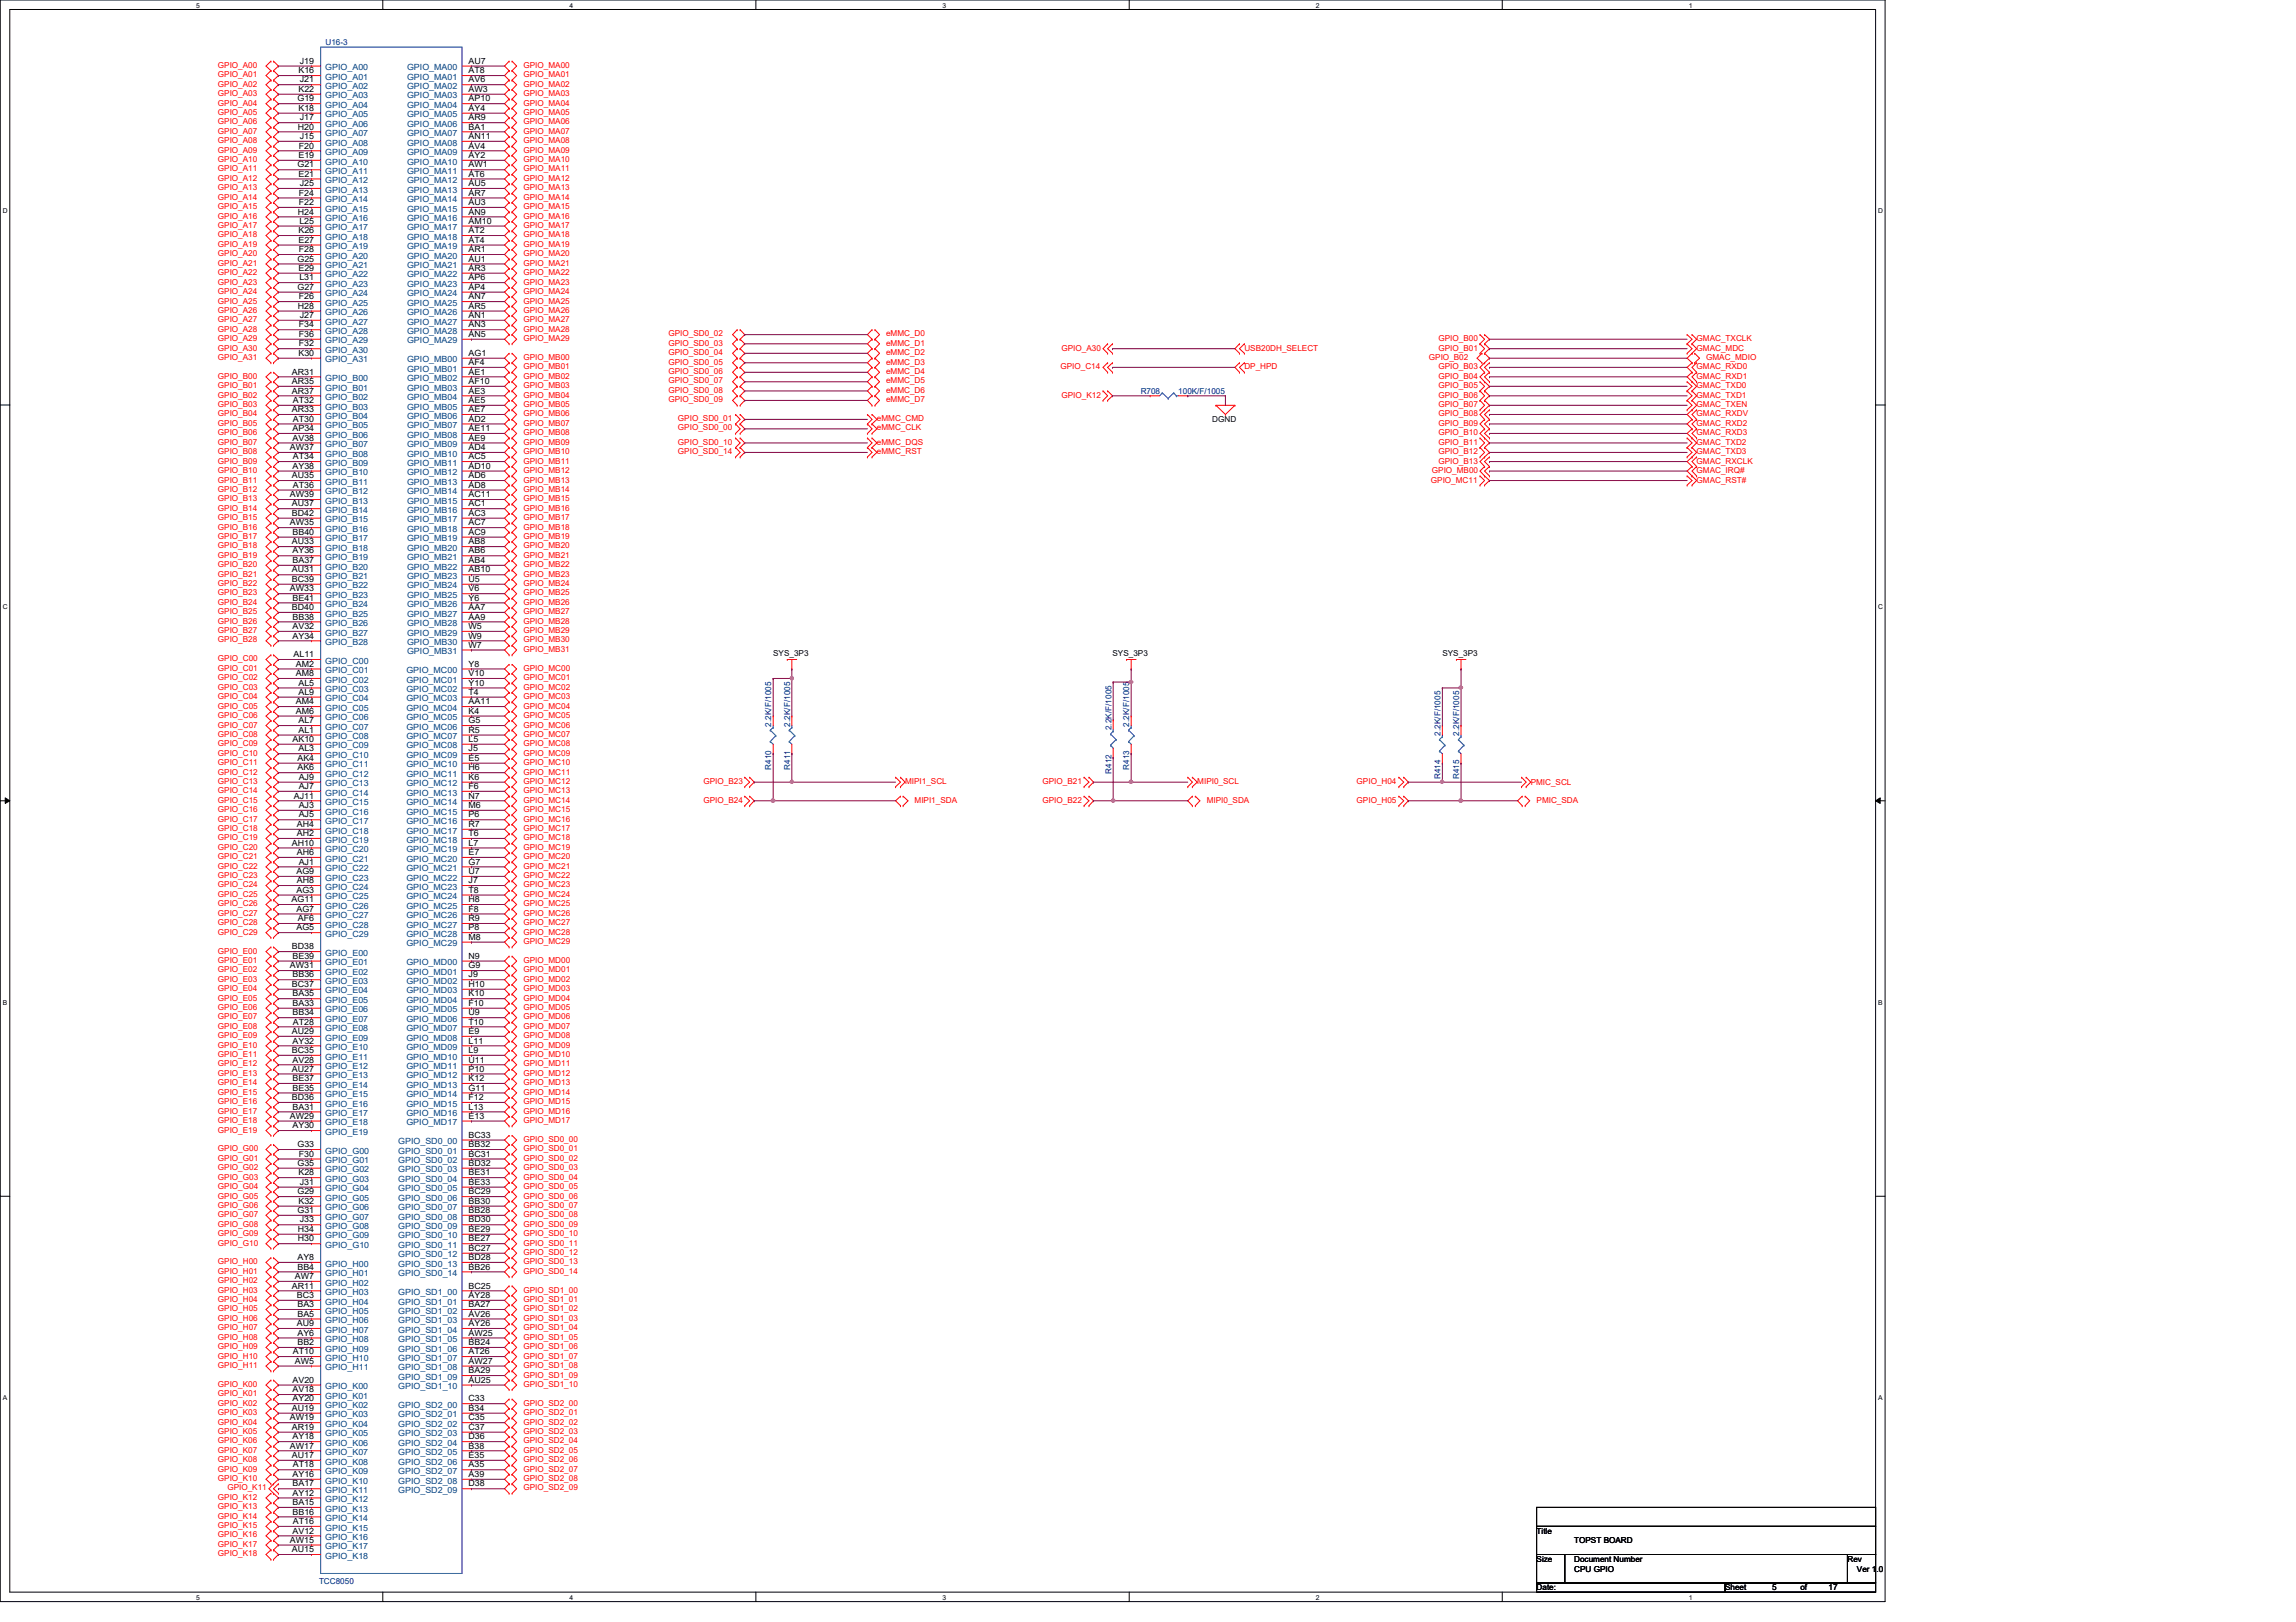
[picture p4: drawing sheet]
<svg xmlns="http://www.w3.org/2000/svg" width="297mm" height="210mm" viewBox="0 0 297 210" stroke-linecap="round" stroke-linejoin="round" font-family="sans-serif">
<defs><g id="words">
<g font-size="1.1" fill="#000080">
<text x="42.1" y="5.8">U16-3</text>
<text x="147.6" y="51">R708</text>
<text x="152.4" y="51">100K/F/1005</text>
<text x="99.8" y="94" transform="rotate(-90 99.8 94)">2.2K/F/1005</text>
<text x="102.2" y="94" transform="rotate(-90 102.2 94)">2.2K/F/1005</text>
<text x="143.8" y="94.5" transform="rotate(-90 143.8 94.5)">2.2K/F/1005</text>
<text x="146.1" y="94" transform="rotate(-90 146.1 94)">2.2K/F/1005</text>
<text x="186.3" y="95.2" transform="rotate(-90 186.3 95.2)">2.2K/F/1005</text>
<text x="188.8" y="95.2" transform="rotate(-90 188.8 95.2)">2.2K/F/1005</text>
<text x="99.8" y="99.6" transform="rotate(-90 99.8 99.6)">R410</text>
<text x="102.2" y="99.6" transform="rotate(-90 102.2 99.6)">R411</text>
<text x="143.8" y="100.1" transform="rotate(-90 143.8 100.1)">R412</text>
<text x="146.1" y="99.6" transform="rotate(-90 146.1 99.6)">R413</text>
<text x="186.3" y="100.8" transform="rotate(-90 186.3 100.8)">R414</text>
<text x="188.8" y="100.8" transform="rotate(-90 188.8 100.8)">R415</text>
<text x="41.3" y="204.9">TCC8050</text>
</g>
<g font-size="1.1" fill="#f00">
<text x="28.2" y="8.8">GPIO_A00</text>
<text x="28.2" y="10">GPIO_A01</text>
<text x="28.2" y="11.2">GPIO_A02</text>
<text x="67.7" y="8.8">GPIO_MA00</text>
<text x="67.7" y="10">GPIO_MA01</text>
<text x="67.7" y="11.2">GPIO_MA02</text>
<text x="28.2" y="12.4">GPIO_A03</text>
<text x="28.2" y="13.7">GPIO_A04</text>
<text x="28.2" y="14.9">GPIO_A05</text>
<text x="28.2" y="16.1">GPIO_A06</text>
<text x="28.2" y="17.3">GPIO_A07</text>
<text x="67.7" y="12.4">GPIO_MA03</text>
<text x="67.7" y="13.7">GPIO_MA04</text>
<text x="67.7" y="14.9">GPIO_MA05</text>
<text x="67.7" y="16.1">GPIO_MA06</text>
<text x="67.7" y="17.3">GPIO_MA07</text>
<text x="28.2" y="18.5">GPIO_A08</text>
<text x="28.2" y="19.8">GPIO_A09</text>
<text x="28.2" y="21">GPIO_A10</text>
<text x="28.2" y="22.2">GPIO_A11</text>
<text x="28.2" y="23.4">GPIO_A12</text>
<text x="67.7" y="18.5">GPIO_MA08</text>
<text x="67.7" y="19.8">GPIO_MA09</text>
<text x="67.7" y="21">GPIO_MA10</text>
<text x="67.7" y="22.2">GPIO_MA11</text>
<text x="67.7" y="23.4">GPIO_MA12</text>
<text x="28.2" y="24.6">GPIO_A13</text>
<text x="28.2" y="25.9">GPIO_A14</text>
<text x="28.2" y="27.1">GPIO_A15</text>
<text x="28.2" y="28.3">GPIO_A16</text>
<text x="28.2" y="29.5">GPIO_A17</text>
<text x="67.7" y="24.6">GPIO_MA13</text>
<text x="67.7" y="25.9">GPIO_MA14</text>
<text x="67.7" y="27.1">GPIO_MA15</text>
<text x="67.7" y="28.3">GPIO_MA16</text>
<text x="67.7" y="29.5">GPIO_MA17</text>
<text x="28.2" y="30.7">GPIO_A18</text>
<text x="28.2" y="32">GPIO_A19</text>
<text x="28.2" y="33.2">GPIO_A20</text>
<text x="28.2" y="34.4">GPIO_A21</text>
<text x="28.2" y="35.6">GPIO_A22</text>
<text x="67.7" y="30.7">GPIO_MA18</text>
<text x="67.7" y="32">GPIO_MA19</text>
<text x="67.7" y="33.2">GPIO_MA20</text>
<text x="67.7" y="34.4">GPIO_MA21</text>
<text x="67.7" y="35.6">GPIO_MA22</text>
<text x="28.2" y="36.8">GPIO_A23</text>
<text x="28.2" y="38.1">GPIO_A24</text>
<text x="28.2" y="39.3">GPIO_A25</text>
<text x="28.2" y="40.5">GPIO_A26</text>
<text x="28.2" y="41.7">GPIO_A27</text>
<text x="67.7" y="36.8">GPIO_MA23</text>
<text x="67.7" y="38.1">GPIO_MA24</text>
<text x="67.7" y="39.3">GPIO_MA25</text>
<text x="67.7" y="40.5">GPIO_MA26</text>
<text x="67.7" y="41.7">GPIO_MA27</text>
<text x="28.2" y="42.9">GPIO_A28</text>
<text x="28.2" y="44.2">GPIO_A29</text>
<text x="28.2" y="45.4">GPIO_A30</text>
<text x="28.2" y="46.6">GPIO_A31</text>
<text x="67.7" y="42.9">GPIO_MA28</text>
<text x="67.7" y="44.2">GPIO_MA29</text>
<text x="67.7" y="46.6">GPIO_MB00</text>
<text x="67.7" y="47.8">GPIO_MB01</text>
<text x="86.5" y="43.5">GPIO_SD0_02</text>
<text x="86.5" y="47.2">GPIO_SD0_05</text>
<text x="86.5" y="46">GPIO_SD0_04</text>
<text x="86.5" y="44.7">GPIO_SD0_03</text>
<text x="114.6" y="47.2">eMMC_D3</text>
<text x="114.6" y="46">eMMC_D2</text>
<text x="114.6" y="44.7">eMMC_D1</text>
<text x="114.6" y="43.5">eMMC_D0</text>
<text x="137.2" y="47.8">GPIO_C14</text>
<text x="137.3" y="45.4">GPIO_A30</text>
<text x="161" y="47.8">DP_HPD</text>
<text x="161" y="45.4">USB20DH_SELECT</text>
<text x="184.9" y="46.6">GPIO_B02</text>
<text x="186.1" y="44.2">GPIO_B00</text>
<text x="186.1" y="45.4">GPIO_B01</text>
<text x="186.1" y="47.8">GPIO_B03</text>
<text x="219.5" y="44.2">GMAC_TXCLK</text>
<text x="219.5" y="45.4">GMAC_MDC</text>
<text x="219.5" y="47.8">GMAC_RXD0</text>
<text x="220.7" y="46.6">GMAC_MDIO</text>
<text x="28.2" y="49">GPIO_B00</text>
<text x="28.2" y="50.2">GPIO_B01</text>
<text x="28.2" y="51.5">GPIO_B02</text>
<text x="28.2" y="52.7">GPIO_B03</text>
<text x="28.2" y="53.9">GPIO_B04</text>
<text x="67.7" y="49">GPIO_MB02</text>
<text x="67.7" y="50.2">GPIO_MB03</text>
<text x="67.7" y="51.5">GPIO_MB04</text>
<text x="67.7" y="52.7">GPIO_MB05</text>
<text x="67.7" y="53.9">GPIO_MB06</text>
<text x="86.5" y="50.8">GPIO_SD0_08</text>
<text x="86.5" y="49.6">GPIO_SD0_07</text>
<text x="86.5" y="48.4">GPIO_SD0_06</text>
<text x="86.5" y="52.1">GPIO_SD0_09</text>
<text x="114.6" y="52.1">eMMC_D7</text>
<text x="114.6" y="50.8">eMMC_D6</text>
<text x="114.6" y="49.6">eMMC_D5</text>
<text x="114.6" y="48.4">eMMC_D4</text>
<text x="137.3" y="51.5">GPIO_K12</text>
<text x="186.1" y="49">GPIO_B04</text>
<text x="186.1" y="50.2">GPIO_B05</text>
<text x="186.1" y="51.5">GPIO_B06</text>
<text x="186.1" y="52.7">GPIO_B07</text>
<text x="186.1" y="53.9">GPIO_B08</text>
<text x="219.5" y="49">GMAC_RXD1</text>
<text x="219.5" y="50.2">GMAC_TXD0</text>
<text x="219.5" y="51.5">GMAC_TXD1</text>
<text x="219.5" y="52.7">GMAC_TXEN</text>
<text x="219.5" y="53.9">GMAC_RXDV</text>
<text x="28.2" y="55.1">GPIO_B05</text>
<text x="28.2" y="56.3">GPIO_B06</text>
<text x="28.2" y="57.6">GPIO_B07</text>
<text x="28.2" y="58.8">GPIO_B08</text>
<text x="28.2" y="60">GPIO_B09</text>
<text x="67.7" y="55.1">GPIO_MB07</text>
<text x="67.7" y="56.3">GPIO_MB08</text>
<text x="67.7" y="57.6">GPIO_MB09</text>
<text x="67.7" y="58.8">GPIO_MB10</text>
<text x="67.7" y="60">GPIO_MB11</text>
<text x="87.7" y="54.5">GPIO_SD0_01</text>
<text x="87.7" y="55.7">GPIO_SD0_00</text>
<text x="87.7" y="58.8">GPIO_SD0_14</text>
<text x="87.7" y="57.6">GPIO_SD0_10</text>
<text x="113.5" y="54.5">eMMC_CMD</text>
<text x="113.5" y="55.7">eMMC_CLK</text>
<text x="113.5" y="57.6">eMMC_DQS</text>
<text x="113.5" y="58.8">eMMC_RST</text>
<text x="186.1" y="55.1">GPIO_B09</text>
<text x="186.1" y="56.3">GPIO_B10</text>
<text x="186.1" y="57.6">GPIO_B11</text>
<text x="186.1" y="58.8">GPIO_B12</text>
<text x="186.1" y="60">GPIO_B13</text>
<text x="219.5" y="55.1">GMAC_RXD2</text>
<text x="219.5" y="56.3">GMAC_RXD3</text>
<text x="219.5" y="57.6">GMAC_TXD2</text>
<text x="219.5" y="58.8">GMAC_TXD3</text>
<text x="219.5" y="60">GMAC_RXCLK</text>
<text x="28.2" y="61.2">GPIO_B10</text>
<text x="28.2" y="62.4">GPIO_B11</text>
<text x="28.2" y="63.7">GPIO_B12</text>
<text x="28.2" y="64.9">GPIO_B13</text>
<text x="67.7" y="61.2">GPIO_MB12</text>
<text x="67.7" y="62.4">GPIO_MB13</text>
<text x="67.7" y="63.7">GPIO_MB14</text>
<text x="67.7" y="64.9">GPIO_MB15</text>
<text x="185.1" y="62.4">GPIO_MC11</text>
<text x="185.2" y="61.2">GPIO_MB00</text>
<text x="219.5" y="61.2">GMAC_IRQ#</text>
<text x="219.5" y="62.4">GMAC_RST#</text>
<text x="28.2" y="66.1">GPIO_B14</text>
<text x="28.2" y="67.3">GPIO_B15</text>
<text x="28.2" y="68.5">GPIO_B16</text>
<text x="28.2" y="69.8">GPIO_B17</text>
<text x="28.2" y="71">GPIO_B18</text>
<text x="67.7" y="66.1">GPIO_MB16</text>
<text x="67.7" y="67.3">GPIO_MB17</text>
<text x="67.7" y="68.5">GPIO_MB18</text>
<text x="67.7" y="69.8">GPIO_MB19</text>
<text x="67.7" y="71">GPIO_MB20</text>
<text x="28.2" y="72.2">GPIO_B19</text>
<text x="28.2" y="73.4">GPIO_B20</text>
<text x="28.2" y="74.6">GPIO_B21</text>
<text x="28.2" y="75.9">GPIO_B22</text>
<text x="28.2" y="77">GPIO_B23</text>
<text x="67.7" y="72.2">GPIO_MB21</text>
<text x="67.7" y="73.4">GPIO_MB22</text>
<text x="67.7" y="74.6">GPIO_MB23</text>
<text x="67.7" y="75.9">GPIO_MB24</text>
<text x="67.7" y="77">GPIO_MB25</text>
<text x="28.2" y="78.3">GPIO_B24</text>
<text x="28.2" y="79.5">GPIO_B25</text>
<text x="28.2" y="80.7">GPIO_B26</text>
<text x="28.2" y="82">GPIO_B27</text>
<text x="28.2" y="83.1">GPIO_B28</text>
<text x="67.7" y="78.3">GPIO_MB26</text>
<text x="67.7" y="79.5">GPIO_MB27</text>
<text x="67.7" y="80.7">GPIO_MB28</text>
<text x="67.7" y="82">GPIO_MB29</text>
<text x="67.7" y="83.1">GPIO_MB30</text>
<text x="28.2" y="85.6">GPIO_C00</text>
<text x="28.2" y="86.8">GPIO_C01</text>
<text x="28.2" y="88.1">GPIO_C02</text>
<text x="28.2" y="89.2">GPIO_C03</text>
<text x="67.7" y="84.4">GPIO_MB31</text>
<text x="67.7" y="86.8">GPIO_MC00</text>
<text x="67.7" y="88.1">GPIO_MC01</text>
<text x="67.7" y="89.2">GPIO_MC02</text>
<text x="28.2" y="90.5">GPIO_C04</text>
<text x="28.2" y="91.7">GPIO_C05</text>
<text x="28.2" y="92.9">GPIO_C06</text>
<text x="28.2" y="94.1">GPIO_C07</text>
<text x="28.2" y="95.3">GPIO_C08</text>
<text x="67.7" y="90.5">GPIO_MC03</text>
<text x="67.7" y="91.7">GPIO_MC04</text>
<text x="67.7" y="92.9">GPIO_MC05</text>
<text x="67.7" y="94.1">GPIO_MC06</text>
<text x="67.7" y="95.3">GPIO_MC07</text>
<text x="28.2" y="96.6">GPIO_C09</text>
<text x="28.2" y="97.8">GPIO_C10</text>
<text x="28.2" y="99">GPIO_C11</text>
<text x="28.2" y="100.2">GPIO_C12</text>
<text x="28.2" y="101.4">GPIO_C13</text>
<text x="67.7" y="96.6">GPIO_MC08</text>
<text x="67.7" y="97.8">GPIO_MC09</text>
<text x="67.7" y="99">GPIO_MC10</text>
<text x="67.7" y="100.2">GPIO_MC11</text>
<text x="67.7" y="101.4">GPIO_MC12</text>
<text x="91" y="101.4">GPIO_B23</text>
<text x="117.1" y="101.4">MIPI1_SCL</text>
<text x="134.9" y="101.4">GPIO_B21</text>
<text x="154.9" y="101.4">MIPI0_SCL</text>
<text x="175.5" y="101.4">GPIO_H04</text>
<text x="198" y="101.6">PMIC_SCL</text>
<text x="28.2" y="102.7">GPIO_C14</text>
<text x="28.2" y="103.9">GPIO_C15</text>
<text x="28.2" y="105.1">GPIO_C16</text>
<text x="28.2" y="106.3">GPIO_C17</text>
<text x="28.2" y="107.5">GPIO_C18</text>
<text x="67.7" y="102.7">GPIO_MC13</text>
<text x="67.7" y="103.9">GPIO_MC14</text>
<text x="67.7" y="105.1">GPIO_MC15</text>
<text x="67.7" y="106.3">GPIO_MC16</text>
<text x="67.7" y="107.5">GPIO_MC17</text>
<text x="91" y="103.9">GPIO_B24</text>
<text x="118.3" y="103.9">MIPI1_SDA</text>
<text x="134.9" y="103.9">GPIO_B22</text>
<text x="156.1" y="103.9">MIPI0_SDA</text>
<text x="175.5" y="103.9">GPIO_H05</text>
<text x="198.8" y="103.9">PMIC_SDA</text>
<text x="28.2" y="108.8">GPIO_C19</text>
<text x="28.2" y="110">GPIO_C20</text>
<text x="28.2" y="111.2">GPIO_C21</text>
<text x="28.2" y="112.4">GPIO_C22</text>
<text x="28.2" y="113.6">GPIO_C23</text>
<text x="67.7" y="108.8">GPIO_MC18</text>
<text x="67.7" y="110">GPIO_MC19</text>
<text x="67.7" y="111.2">GPIO_MC20</text>
<text x="67.7" y="112.4">GPIO_MC21</text>
<text x="67.7" y="113.6">GPIO_MC22</text>
<text x="28.2" y="114.9">GPIO_C24</text>
<text x="28.2" y="116.1">GPIO_C25</text>
<text x="28.2" y="117.3">GPIO_C26</text>
<text x="28.2" y="118.5">GPIO_C27</text>
<text x="28.2" y="119.7">GPIO_C28</text>
<text x="67.7" y="114.9">GPIO_MC23</text>
<text x="67.7" y="116.1">GPIO_MC24</text>
<text x="67.7" y="117.3">GPIO_MC25</text>
<text x="67.7" y="118.5">GPIO_MC26</text>
<text x="67.7" y="119.7">GPIO_MC27</text>
<text x="28.2" y="120.9">GPIO_C29</text>
<text x="28.2" y="123.4">GPIO_E00</text>
<text x="28.2" y="124.6">GPIO_E01</text>
<text x="28.2" y="125.8">GPIO_E02</text>
<text x="67.7" y="120.9">GPIO_MC28</text>
<text x="67.7" y="122.2">GPIO_MC29</text>
<text x="67.7" y="124.6">GPIO_MD00</text>
<text x="67.7" y="125.8">GPIO_MD01</text>
<text x="28.2" y="127">GPIO_E03</text>
<text x="28.2" y="128.3">GPIO_E04</text>
<text x="28.2" y="129.5">GPIO_E05</text>
<text x="28.2" y="130.7">GPIO_E06</text>
<text x="28.2" y="131.9">GPIO_E07</text>
<text x="67.7" y="127">GPIO_MD02</text>
<text x="67.7" y="128.3">GPIO_MD03</text>
<text x="67.7" y="129.5">GPIO_MD04</text>
<text x="67.7" y="130.7">GPIO_MD05</text>
<text x="67.7" y="131.9">GPIO_MD06</text>
<text x="28.2" y="133.1">GPIO_E08</text>
<text x="28.2" y="134.4">GPIO_E09</text>
<text x="28.2" y="135.6">GPIO_E10</text>
<text x="28.2" y="136.8">GPIO_E11</text>
<text x="67.7" y="133.1">GPIO_MD07</text>
<text x="67.7" y="134.4">GPIO_MD08</text>
<text x="67.7" y="135.6">GPIO_MD09</text>
<text x="67.7" y="136.8">GPIO_MD10</text>
<text x="28.2" y="138">GPIO_E12</text>
<text x="28.2" y="139.2">GPIO_E13</text>
<text x="28.2" y="140.5">GPIO_E14</text>
<text x="28.2" y="141.7">GPIO_E15</text>
<text x="28.2" y="142.9">GPIO_E16</text>
<text x="67.7" y="138">GPIO_MD11</text>
<text x="67.7" y="139.2">GPIO_MD12</text>
<text x="67.7" y="140.5">GPIO_MD13</text>
<text x="67.7" y="141.7">GPIO_MD14</text>
<text x="67.7" y="142.9">GPIO_MD15</text>
<text x="28.2" y="144.1">GPIO_E17</text>
<text x="28.2" y="145.3">GPIO_E18</text>
<text x="28.2" y="146.6">GPIO_E19</text>
<text x="28.2" y="149">GPIO_G00</text>
<text x="67.7" y="144.1">GPIO_MD16</text>
<text x="67.7" y="145.3">GPIO_MD17</text>
<text x="67.7" y="147.8">GPIO_SD0_00</text>
<text x="67.7" y="149">GPIO_SD0_01</text>
<text x="28.2" y="150.2">GPIO_G01</text>
<text x="28.2" y="151.4">GPIO_G02</text>
<text x="28.2" y="152.7">GPIO_G03</text>
<text x="28.2" y="153.9">GPIO_G04</text>
<text x="28.2" y="155.1">GPIO_G05</text>
<text x="67.7" y="150.2">GPIO_SD0_02</text>
<text x="67.7" y="151.4">GPIO_SD0_03</text>
<text x="67.7" y="152.7">GPIO_SD0_04</text>
<text x="67.7" y="153.9">GPIO_SD0_05</text>
<text x="67.7" y="155.1">GPIO_SD0_06</text>
<text x="28.2" y="156.3">GPIO_G06</text>
<text x="28.2" y="157.5">GPIO_G07</text>
<text x="28.2" y="158.7">GPIO_G08</text>
<text x="28.2" y="160">GPIO_G09</text>
<text x="28.2" y="161.2">GPIO_G10</text>
<text x="67.7" y="156.3">GPIO_SD0_07</text>
<text x="67.7" y="157.5">GPIO_SD0_08</text>
<text x="67.7" y="158.7">GPIO_SD0_09</text>
<text x="67.7" y="160">GPIO_SD0_10</text>
<text x="67.7" y="161.2">GPIO_SD0_11</text>
<text x="28.2" y="163.6">GPIO_H00</text>
<text x="28.2" y="164.8">GPIO_H01</text>
<text x="28.2" y="166.1">GPIO_H02</text>
<text x="28.2" y="167.3">GPIO_H03</text>
<text x="67.7" y="162.4">GPIO_SD0_12</text>
<text x="67.7" y="163.6">GPIO_SD0_13</text>
<text x="67.7" y="164.8">GPIO_SD0_14</text>
<text x="67.7" y="167.3">GPIO_SD1_00</text>
<text x="28.2" y="168.5">GPIO_H04</text>
<text x="28.2" y="169.7">GPIO_H05</text>
<text x="28.2" y="170.9">GPIO_H06</text>
<text x="28.2" y="172.2">GPIO_H07</text>
<text x="28.2" y="173.4">GPIO_H08</text>
<text x="67.7" y="168.5">GPIO_SD1_01</text>
<text x="67.7" y="169.7">GPIO_SD1_02</text>
<text x="67.7" y="170.9">GPIO_SD1_03</text>
<text x="67.7" y="172.2">GPIO_SD1_04</text>
<text x="67.7" y="173.4">GPIO_SD1_05</text>
<text x="28.2" y="174.6">GPIO_H09</text>
<text x="28.2" y="175.8">GPIO_H10</text>
<text x="28.2" y="177">GPIO_H11</text>
<text x="28.2" y="179.5">GPIO_K00</text>
<text x="67.7" y="174.6">GPIO_SD1_06</text>
<text x="67.7" y="175.8">GPIO_SD1_07</text>
<text x="67.7" y="177">GPIO_SD1_08</text>
<text x="67.7" y="178.3">GPIO_SD1_09</text>
<text x="67.7" y="179.5">GPIO_SD1_10</text>
<text x="28.2" y="180.7">GPIO_K01</text>
<text x="28.2" y="181.9">GPIO_K02</text>
<text x="28.2" y="183.1">GPIO_K03</text>
<text x="28.2" y="184.4">GPIO_K04</text>
<text x="28.2" y="185.6">GPIO_K05</text>
<text x="67.7" y="181.9">GPIO_SD2_00</text>
<text x="67.7" y="183.1">GPIO_SD2_01</text>
<text x="67.7" y="184.4">GPIO_SD2_02</text>
<text x="67.7" y="185.6">GPIO_SD2_03</text>
<text x="28.2" y="186.8">GPIO_K06</text>
<text x="28.2" y="188">GPIO_K07</text>
<text x="28.2" y="189.2">GPIO_K08</text>
<text x="28.2" y="190.5">GPIO_K09</text>
<text x="28.2" y="191.7">GPIO_K10</text>
<text x="67.7" y="186.8">GPIO_SD2_04</text>
<text x="67.7" y="188">GPIO_SD2_05</text>
<text x="67.7" y="189.2">GPIO_SD2_06</text>
<text x="67.7" y="190.5">GPIO_SD2_07</text>
<text x="67.7" y="191.7">GPIO_SD2_08</text>
<text x="28.2" y="194.1">GPIO_K12</text>
<text x="28.2" y="195.3">GPIO_K13</text>
<text x="28.2" y="196.6">GPIO_K14</text>
<text x="28.2" y="197.8">GPIO_K15</text>
<text x="29.4" y="192.9">GPIO_K11</text>
<text x="67.7" y="192.9">GPIO_SD2_09</text>
<text x="28.2" y="199">GPIO_K16</text>
<text x="28.2" y="200.2">GPIO_K17</text>
<text x="28.2" y="201.4">GPIO_K18</text>
</g>
<g font-size="1.1">
<text x="38.6" y="9.5">K16</text>
<text x="38.6" y="11.9">K22</text>
<text x="38.8" y="8.3">J19</text>
<text x="38.8" y="10.7">J21</text>
<text x="60.6" y="8.3">AU7</text>
<text x="60.6" y="9.5">AT8</text>
<text x="60.6" y="10.7">AV6</text>
<text x="60.6" y="11.9">AW3</text>
<text x="38.5" y="13.1">G19</text>
<text x="38.5" y="16.8">H20</text>
<text x="38.6" y="14.4">K18</text>
<text x="38.8" y="15.6">J17</text>
<text x="38.8" y="18">J15</text>
<text x="60.6" y="13.1">AP10</text>
<text x="60.6" y="14.4">AY4</text>
<text x="60.6" y="15.6">AR9</text>
<text x="60.6" y="16.8">BA1</text>
<text x="60.6" y="18">AN11</text>
<text x="38.5" y="21.7">G21</text>
<text x="38.6" y="20.4">E19</text>
<text x="38.6" y="22.9">E21</text>
<text x="38.6" y="19.2">F20</text>
<text x="60.6" y="19.2">AV4</text>
<text x="60.6" y="20.4">AY2</text>
<text x="60.6" y="21.7">AW1</text>
<text x="60.6" y="22.9">AT6</text>
<text x="38.5" y="27.8">H24</text>
<text x="38.6" y="25.3">F24</text>
<text x="38.6" y="26.5">F22</text>
<text x="38.7" y="29">L25</text>
<text x="38.8" y="24.1">J25</text>
<text x="60.6" y="24.1">AU5</text>
<text x="60.6" y="25.3">AR7</text>
<text x="60.6" y="26.5">AU3</text>
<text x="60.6" y="27.8">AN9</text>
<text x="60.6" y="29">AM10</text>
<text x="38.5" y="33.9">G25</text>
<text x="38.6" y="30.2">K26</text>
<text x="38.6" y="31.4">E27</text>
<text x="38.6" y="35.1">E29</text>
<text x="38.6" y="32.6">F28</text>
<text x="60.6" y="30.2">AT2</text>
<text x="60.6" y="31.4">AT4</text>
<text x="60.6" y="32.6">AR1</text>
<text x="60.6" y="33.9">AU1</text>
<text x="60.6" y="35.1">AR3</text>
<text x="38.5" y="37.5">G27</text>
<text x="38.5" y="40">H28</text>
<text x="38.6" y="38.7">F26</text>
<text x="38.7" y="36.3">L31</text>
<text x="38.8" y="41.1">J27</text>
<text x="60.6" y="36.3">AP6</text>
<text x="60.6" y="37.5">AP4</text>
<text x="60.6" y="38.7">AN7</text>
<text x="60.6" y="40">AR5</text>
<text x="60.6" y="41.1">AN1</text>
<text x="38.6" y="46.1">K30</text>
<text x="38.6" y="42.4">F34</text>
<text x="38.6" y="43.6">F36</text>
<text x="38.6" y="44.8">F32</text>
<text x="60.6" y="42.4">AN3</text>
<text x="60.6" y="43.6">AN5</text>
<text x="60.6" y="46.1">AG1</text>
<text x="60.6" y="47.2">AF4</text>
<text x="37.8" y="48.5">AR31</text>
<text x="37.8" y="49.7">AR35</text>
<text x="37.8" y="50.9">AR37</text>
<text x="37.8" y="53.3">AR33</text>
<text x="37.9" y="52.2">AT32</text>
<text x="60.6" y="48.5">AE1</text>
<text x="60.6" y="49.7">AF10</text>
<text x="60.6" y="50.9">AE3</text>
<text x="60.6" y="52.2">AE5</text>
<text x="60.6" y="53.3">AE7</text>
<text x="37.5" y="58.3">AW37</text>
<text x="37.8" y="55.8">AP34</text>
<text x="37.8" y="57">AV38</text>
<text x="37.9" y="54.6">AT30</text>
<text x="37.9" y="59.4">AT34</text>
<text x="60.6" y="54.6">AD2</text>
<text x="60.6" y="55.8">AE11</text>
<text x="60.6" y="57">AE9</text>
<text x="60.6" y="58.3">AD4</text>
<text x="60.6" y="59.4">AC5</text>
<text x="156.8" y="54.6">DGND</text>
<text x="37.5" y="64.3">AW39</text>
<text x="37.8" y="61.9">AU35</text>
<text x="37.8" y="65.5">AU37</text>
<text x="37.8" y="60.7">AY38</text>
<text x="37.9" y="63.1">AT36</text>
<text x="60.6" y="60.7">AD10</text>
<text x="60.6" y="61.9">AD6</text>
<text x="60.6" y="63.1">AD8</text>
<text x="60.6" y="64.3">AC11</text>
<text x="60.6" y="65.5">AC1</text>
<text x="37.5" y="68">AW35</text>
<text x="37.8" y="66.8">BD42</text>
<text x="37.8" y="70.4">AU33</text>
<text x="37.8" y="69.2">BB40</text>
<text x="37.8" y="71.6">AY36</text>
<text x="60.6" y="66.8">AC3</text>
<text x="60.6" y="68">AC7</text>
<text x="60.6" y="69.2">AC9</text>
<text x="60.6" y="70.4">AB8</text>
<text x="60.6" y="71.6">AB6</text>
<text x="37.5" y="76.5">AW33</text>
<text x="37.8" y="74.1">AU31</text>
<text x="37.8" y="75.3">BC39</text>
<text x="37.8" y="72.9">BA37</text>
<text x="37.8" y="77.7">BE41</text>
<text x="60.6" y="72.9">AB4</text>
<text x="60.6" y="74.1">AB10</text>
<text x="60.6" y="75.3">U5</text>
<text x="60.6" y="76.5">V6</text>
<text x="60.6" y="77.7">Y6</text>
<text x="37.8" y="79">BD40</text>
<text x="37.8" y="80.2">BB38</text>
<text x="37.8" y="81.4">AV32</text>
<text x="37.8" y="82.6">AY34</text>
<text x="60.6" y="79">AA7</text>
<text x="60.6" y="80.2">AA9</text>
<text x="60.6" y="81.4">W5</text>
<text x="60.6" y="82.6">W9</text>
<text x="60.6" y="83.8">W7</text>
<text x="38" y="85">AL11</text>
<text x="38.3" y="86.3">AM2</text>
<text x="38.3" y="87.5">AM8</text>
<text x="38.6" y="88.7">AL5</text>
<text x="38.6" y="89.9">AL9</text>
<text x="60.6" y="86.3">Y8</text>
<text x="60.6" y="87.5">V10</text>
<text x="60.6" y="88.7">Y10</text>
<text x="60.6" y="89.9">T4</text>
<text x="100" y="84.9">SYS_3P3</text>
<text x="143.9" y="84.9">SYS_3P3</text>
<text x="186.6" y="84.9">SYS_3P3</text>
<text x="38.3" y="91.1">AM4</text>
<text x="38.3" y="92.4">AM6</text>
<text x="38.6" y="93.6">AL7</text>
<text x="38.6" y="94.8">AL1</text>
<text x="60.6" y="91.1">AA11</text>
<text x="60.6" y="92.4">K4</text>
<text x="60.6" y="93.6">G5</text>
<text x="60.6" y="94.8">R5</text>
<text x="37.8" y="96">AK10</text>
<text x="38.5" y="98.5">AK4</text>
<text x="38.5" y="99.7">AK6</text>
<text x="38.6" y="97.2">AL3</text>
<text x="38.6" y="100.9">AJ9</text>
<text x="60.6" y="96">L5</text>
<text x="60.6" y="97.2">J5</text>
<text x="60.6" y="98.5">E5</text>
<text x="60.6" y="99.7">H6</text>
<text x="60.6" y="100.9">K6</text>
<text x="38" y="103.3">AJ11</text>
<text x="38.4" y="107">AH4</text>
<text x="38.6" y="102.1">AJ7</text>
<text x="38.6" y="104.6">AJ3</text>
<text x="38.6" y="105.8">AJ5</text>
<text x="60.6" y="102.1">F6</text>
<text x="60.6" y="103.3">N7</text>
<text x="60.6" y="104.6">M6</text>
<text x="60.6" y="105.8">P6</text>
<text x="60.6" y="107">R7</text>
<text x="37.8" y="109.4">AH10</text>
<text x="38.4" y="113.1">AG9</text>
<text x="38.4" y="108.2">AH2</text>
<text x="38.4" y="110.7">AH6</text>
<text x="38.6" y="111.9">AJ1</text>
<text x="60.6" y="108.2">T6</text>
<text x="60.6" y="109.4">L7</text>
<text x="60.6" y="110.7">E7</text>
<text x="60.6" y="111.9">G7</text>
<text x="60.6" y="113.1">U7</text>
<text x="37.7" y="116.8">AG11</text>
<text x="38.4" y="115.5">AG3</text>
<text x="38.4" y="118">AG7</text>
<text x="38.4" y="114.3">AH8</text>
<text x="38.5" y="119.2">AF6</text>
<text x="60.6" y="114.3">J7</text>
<text x="60.6" y="115.5">T8</text>
<text x="60.6" y="116.8">H8</text>
<text x="60.6" y="118">F8</text>
<text x="60.6" y="119.2">R9</text>
<text x="37.5" y="125.3">AW31</text>
<text x="37.8" y="122.9">BD38</text>
<text x="37.8" y="124.1">BE39</text>
<text x="38.4" y="120.4">AG5</text>
<text x="60.6" y="120.4">P8</text>
<text x="60.6" y="121.6">M8</text>
<text x="60.6" y="124.1">N9</text>
<text x="60.6" y="125.3">G9</text>
<text x="37.8" y="127.7">BC37</text>
<text x="37.8" y="126.5">BB36</text>
<text x="37.8" y="128.9">BA35</text>
<text x="37.8" y="130.2">BA33</text>
<text x="37.8" y="131.4">BB34</text>
<text x="60.6" y="126.5">J9</text>
<text x="60.6" y="127.7">H10</text>
<text x="60.6" y="128.9">K10</text>
<text x="60.6" y="130.2">F10</text>
<text x="60.6" y="131.4">U9</text>
<text x="37.8" y="133.8">AU29</text>
<text x="37.8" y="136.3">BC35</text>
<text x="37.8" y="135">AY32</text>
<text x="37.8" y="137.5">AV28</text>
<text x="37.9" y="132.6">AT28</text>
<text x="60.6" y="132.6">T10</text>
<text x="60.6" y="133.8">E9</text>
<text x="60.6" y="135">L11</text>
<text x="60.6" y="136.3">L9</text>
<text x="60.6" y="137.5">U11</text>
<text x="37.8" y="138.7">AU27</text>
<text x="37.8" y="142.4">BD36</text>
<text x="37.8" y="139.9">BE37</text>
<text x="37.8" y="141.1">BE35</text>
<text x="37.8" y="143.6">BA31</text>
<text x="60.6" y="138.7">P10</text>
<text x="60.6" y="139.9">K12</text>
<text x="60.6" y="141.1">G11</text>
<text x="60.6" y="142.4">F12</text>
<text x="60.6" y="143.6">L13</text>
<text x="37.5" y="144.8">AW29</text>
<text x="37.8" y="146">AY30</text>
<text x="38.5" y="148.5">G33</text>
<text x="38.6" y="149.7">F30</text>
<text x="60.6" y="144.8">E13</text>
<text x="60.6" y="147.2">BC33</text>
<text x="60.6" y="148.5">BB32</text>
<text x="60.6" y="149.7">BC31</text>
<text x="38.5" y="150.9">G35</text>
<text x="38.5" y="154.6">G29</text>
<text x="38.6" y="152.1">K28</text>
<text x="38.6" y="155.8">K32</text>
<text x="38.8" y="153.3">J31</text>
<text x="60.6" y="150.9">BD32</text>
<text x="60.6" y="152.1">BE31</text>
<text x="60.6" y="153.3">BE33</text>
<text x="60.6" y="154.6">BC29</text>
<text x="60.6" y="155.8">BB30</text>
<text x="38.5" y="157">G31</text>
<text x="38.5" y="159.4">H34</text>
<text x="38.5" y="160.7">H30</text>
<text x="38.8" y="158.2">J33</text>
<text x="60.6" y="157">BB28</text>
<text x="60.6" y="158.2">BD30</text>
<text x="60.6" y="159.4">BE29</text>
<text x="60.6" y="160.7">BE27</text>
<text x="60.6" y="161.9">BC27</text>
<text x="37.8" y="166.8">AR11</text>
<text x="38.1" y="165.5">AW7</text>
<text x="38.4" y="168">BC3</text>
<text x="38.5" y="163.1">AY8</text>
<text x="38.5" y="164.3">BB4</text>
<text x="60.6" y="163.1">BD28</text>
<text x="60.6" y="164.3">BB26</text>
<text x="60.6" y="166.8">BC25</text>
<text x="60.6" y="168">AY28</text>
<text x="38.4" y="171.6">AU9</text>
<text x="38.5" y="169.2">BA3</text>
<text x="38.5" y="170.4">BA5</text>
<text x="38.5" y="172.8">AY6</text>
<text x="60.6" y="169.2">BA27</text>
<text x="60.6" y="170.4">AV26</text>
<text x="60.6" y="171.6">AY26</text>
<text x="60.6" y="172.8">AW25</text>
<text x="37.8" y="178.9">AV20</text>
<text x="37.9" y="175.3">AT10</text>
<text x="38.1" y="176.5">AW5</text>
<text x="38.5" y="174.1">BB2</text>
<text x="60.6" y="174.1">BB24</text>
<text x="60.6" y="175.3">AT26</text>
<text x="60.6" y="176.5">AW27</text>
<text x="60.6" y="177.7">BA29</text>
<text x="60.6" y="178.9">AU25</text>
<text x="37.5" y="183.8">AW19</text>
<text x="37.8" y="182.6">AU19</text>
<text x="37.8" y="185">AR19</text>
<text x="37.8" y="180.2">AV18</text>
<text x="37.8" y="181.4">AY20</text>
<text x="60.6" y="181.4">C33</text>
<text x="60.6" y="182.6">B34</text>
<text x="60.6" y="183.8">C35</text>
<text x="60.6" y="185">C37</text>
<text x="37.5" y="187.5">AW17</text>
<text x="37.8" y="188.7">AU17</text>
<text x="37.8" y="186.3">AY18</text>
<text x="37.8" y="191.1">AY16</text>
<text x="37.9" y="189.9">AT18</text>
<text x="60.6" y="186.3">D36</text>
<text x="60.6" y="187.5">B38</text>
<text x="60.6" y="188.7">E35</text>
<text x="60.6" y="189.9">A35</text>
<text x="60.6" y="191.1">A39</text>
<text x="37.8" y="192.4">BA17</text>
<text x="37.8" y="193.5">AY12</text>
<text x="37.8" y="194.8">BA15</text>
<text x="37.8" y="196">BB16</text>
<text x="37.9" y="197.2">AT16</text>
<text x="60.6" y="192.4">D38</text>
<text x="37.5" y="199.6">AW15</text>
<text x="37.8" y="200.9">AU15</text>
<text x="37.8" y="198.5">AV12</text>
<text x="198.8" y="198.5">Title</text>
<text x="198.8" y="202.1">Size</text>
<text x="203.7" y="202.1">Document Number</text>
<text x="203.7" y="203.4">CPU GPIO</text>
<text x="203.7" y="199.7">TOPST BOARD</text>
<text x="239" y="202.1">Rev</text>
<text x="240.2" y="203.4">Ver 1.0</text>
<text x="198.8" y="205.8">Date:</text>
<text x="223.2" y="205.8">Sheet</text>
<text x="229.3" y="205.8">5</text>
<text x="232.9" y="205.8">of</text>
<text x="236.6" y="205.8">17</text>
</g>
<g font-size="1.1" fill="#004080">
<text x="42.1" y="9.1">GPIO_A00</text>
<text x="42.1" y="10.3">GPIO_A01</text>
<text x="42.1" y="11.5">GPIO_A02</text>
<text x="52.7" y="9.1">GPIO_MA00</text>
<text x="52.7" y="10.3">GPIO_MA01</text>
<text x="52.7" y="11.5">GPIO_MA02</text>
<text x="42.1" y="12.7">GPIO_A03</text>
<text x="42.1" y="14">GPIO_A04</text>
<text x="42.1" y="15.2">GPIO_A05</text>
<text x="42.1" y="16.4">GPIO_A06</text>
<text x="42.1" y="17.6">GPIO_A07</text>
<text x="52.7" y="12.7">GPIO_MA03</text>
<text x="52.7" y="14">GPIO_MA04</text>
<text x="52.7" y="15.2">GPIO_MA05</text>
<text x="52.7" y="16.4">GPIO_MA06</text>
<text x="52.7" y="17.6">GPIO_MA07</text>
<text x="42.1" y="18.8">GPIO_A08</text>
<text x="42.1" y="20.1">GPIO_A09</text>
<text x="42.1" y="21.3">GPIO_A10</text>
<text x="42.1" y="22.5">GPIO_A11</text>
<text x="42.1" y="23.7">GPIO_A12</text>
<text x="52.7" y="18.8">GPIO_MA08</text>
<text x="52.7" y="20.1">GPIO_MA09</text>
<text x="52.7" y="21.3">GPIO_MA10</text>
<text x="52.7" y="22.5">GPIO_MA11</text>
<text x="52.7" y="23.7">GPIO_MA12</text>
<text x="42.1" y="24.9">GPIO_A13</text>
<text x="42.1" y="26.2">GPIO_A14</text>
<text x="42.1" y="27.4">GPIO_A15</text>
<text x="42.1" y="28.6">GPIO_A16</text>
<text x="42.1" y="29.8">GPIO_A17</text>
<text x="52.7" y="24.9">GPIO_MA13</text>
<text x="52.7" y="26.2">GPIO_MA14</text>
<text x="52.7" y="27.4">GPIO_MA15</text>
<text x="52.7" y="28.6">GPIO_MA16</text>
<text x="52.7" y="29.8">GPIO_MA17</text>
<text x="42.1" y="31">GPIO_A18</text>
<text x="42.1" y="32.3">GPIO_A19</text>
<text x="42.1" y="33.5">GPIO_A20</text>
<text x="42.1" y="34.7">GPIO_A21</text>
<text x="42.1" y="35.9">GPIO_A22</text>
<text x="52.7" y="31">GPIO_MA18</text>
<text x="52.7" y="32.3">GPIO_MA19</text>
<text x="52.7" y="33.5">GPIO_MA20</text>
<text x="52.7" y="34.7">GPIO_MA21</text>
<text x="52.7" y="35.9">GPIO_MA22</text>
<text x="42.1" y="37.1">GPIO_A23</text>
<text x="42.1" y="38.4">GPIO_A24</text>
<text x="42.1" y="39.6">GPIO_A25</text>
<text x="42.1" y="40.8">GPIO_A26</text>
<text x="42.1" y="42">GPIO_A27</text>
<text x="52.7" y="37.1">GPIO_MA23</text>
<text x="52.7" y="38.4">GPIO_MA24</text>
<text x="52.7" y="39.6">GPIO_MA25</text>
<text x="52.7" y="40.8">GPIO_MA26</text>
<text x="52.7" y="42">GPIO_MA27</text>
<text x="42.1" y="43.2">GPIO_A28</text>
<text x="42.1" y="44.4">GPIO_A29</text>
<text x="42.1" y="45.7">GPIO_A30</text>
<text x="42.1" y="46.9">GPIO_A31</text>
<text x="52.7" y="43.2">GPIO_MA28</text>
<text x="52.7" y="44.4">GPIO_MA29</text>
<text x="52.7" y="46.9">GPIO_MB00</text>
<text x="42.1" y="49.3">GPIO_B00</text>
<text x="42.1" y="50.5">GPIO_B01</text>
<text x="42.1" y="51.8">GPIO_B02</text>
<text x="42.1" y="53">GPIO_B03</text>
<text x="52.7" y="48.1">GPIO_MB01</text>
<text x="52.7" y="49.3">GPIO_MB02</text>
<text x="52.7" y="50.5">GPIO_MB03</text>
<text x="52.7" y="51.8">GPIO_MB04</text>
<text x="52.7" y="53">GPIO_MB05</text>
<text x="42.1" y="54.2">GPIO_B04</text>
<text x="42.1" y="55.4">GPIO_B05</text>
<text x="42.1" y="56.6">GPIO_B06</text>
<text x="42.1" y="57.9">GPIO_B07</text>
<text x="42.1" y="59.1">GPIO_B08</text>
<text x="52.7" y="54.2">GPIO_MB06</text>
<text x="52.7" y="55.4">GPIO_MB07</text>
<text x="52.7" y="56.6">GPIO_MB08</text>
<text x="52.7" y="57.9">GPIO_MB09</text>
<text x="52.7" y="59.1">GPIO_MB10</text>
<text x="42.1" y="60.3">GPIO_B09</text>
<text x="42.1" y="61.5">GPIO_B10</text>
<text x="42.1" y="62.7">GPIO_B11</text>
<text x="42.1" y="64">GPIO_B12</text>
<text x="42.1" y="65.2">GPIO_B13</text>
<text x="52.7" y="60.3">GPIO_MB11</text>
<text x="52.7" y="61.5">GPIO_MB12</text>
<text x="52.7" y="62.7">GPIO_MB13</text>
<text x="52.7" y="64">GPIO_MB14</text>
<text x="52.7" y="65.2">GPIO_MB15</text>
<text x="42.1" y="66.4">GPIO_B14</text>
<text x="42.1" y="67.6">GPIO_B15</text>
<text x="42.1" y="68.8">GPIO_B16</text>
<text x="42.1" y="70.1">GPIO_B17</text>
<text x="42.1" y="71.3">GPIO_B18</text>
<text x="52.7" y="66.4">GPIO_MB16</text>
<text x="52.7" y="67.6">GPIO_MB17</text>
<text x="52.7" y="68.8">GPIO_MB18</text>
<text x="52.7" y="70.1">GPIO_MB19</text>
<text x="52.7" y="71.3">GPIO_MB20</text>
<text x="42.1" y="72.5">GPIO_B19</text>
<text x="42.1" y="73.7">GPIO_B20</text>
<text x="42.1" y="74.9">GPIO_B21</text>
<text x="42.1" y="76.2">GPIO_B22</text>
<text x="42.1" y="77.4">GPIO_B23</text>
<text x="52.7" y="72.5">GPIO_MB21</text>
<text x="52.7" y="73.7">GPIO_MB22</text>
<text x="52.7" y="74.9">GPIO_MB23</text>
<text x="52.7" y="76.2">GPIO_MB24</text>
<text x="52.7" y="77.4">GPIO_MB25</text>
<text x="42.1" y="78.6">GPIO_B24</text>
<text x="42.1" y="79.8">GPIO_B25</text>
<text x="42.1" y="81">GPIO_B26</text>
<text x="42.1" y="82.3">GPIO_B27</text>
<text x="42.1" y="83.5">GPIO_B28</text>
<text x="52.7" y="78.6">GPIO_MB26</text>
<text x="52.7" y="79.8">GPIO_MB27</text>
<text x="52.7" y="81">GPIO_MB28</text>
<text x="52.7" y="82.3">GPIO_MB29</text>
<text x="52.7" y="83.5">GPIO_MB30</text>
<text x="42.1" y="85.9">GPIO_C00</text>
<text x="42.1" y="87.1">GPIO_C01</text>
<text x="42.1" y="88.3">GPIO_C02</text>
<text x="42.1" y="89.6">GPIO_C03</text>
<text x="52.6" y="87.1">GPIO_MC00</text>
<text x="52.6" y="88.3">GPIO_MC01</text>
<text x="52.6" y="89.6">GPIO_MC02</text>
<text x="52.7" y="84.7">GPIO_MB31</text>
<text x="42.1" y="90.8">GPIO_C04</text>
<text x="42.1" y="92">GPIO_C05</text>
<text x="42.1" y="93.2">GPIO_C06</text>
<text x="42.1" y="94.4">GPIO_C07</text>
<text x="42.1" y="95.7">GPIO_C08</text>
<text x="52.6" y="90.8">GPIO_MC03</text>
<text x="52.6" y="92">GPIO_MC04</text>
<text x="52.6" y="93.2">GPIO_MC05</text>
<text x="52.6" y="94.4">GPIO_MC06</text>
<text x="52.6" y="95.7">GPIO_MC07</text>
<text x="42.1" y="96.9">GPIO_C09</text>
<text x="42.1" y="98.1">GPIO_C10</text>
<text x="42.1" y="99.3">GPIO_C11</text>
<text x="42.1" y="100.5">GPIO_C12</text>
<text x="42.1" y="101.8">GPIO_C13</text>
<text x="52.6" y="96.9">GPIO_MC08</text>
<text x="52.6" y="98.1">GPIO_MC09</text>
<text x="52.6" y="99.3">GPIO_MC10</text>
<text x="52.6" y="100.5">GPIO_MC11</text>
<text x="52.6" y="101.8">GPIO_MC12</text>
<text x="42.1" y="103">GPIO_C14</text>
<text x="42.1" y="104.2">GPIO_C15</text>
<text x="42.1" y="105.4">GPIO_C16</text>
<text x="42.1" y="106.6">GPIO_C17</text>
<text x="42.1" y="107.9">GPIO_C18</text>
<text x="52.6" y="103">GPIO_MC13</text>
<text x="52.6" y="104.2">GPIO_MC14</text>
<text x="52.6" y="105.4">GPIO_MC15</text>
<text x="52.6" y="106.6">GPIO_MC16</text>
<text x="52.6" y="107.9">GPIO_MC17</text>
<text x="42.1" y="109.1">GPIO_C19</text>
<text x="42.1" y="110.3">GPIO_C20</text>
<text x="42.1" y="111.5">GPIO_C21</text>
<text x="42.1" y="112.7">GPIO_C22</text>
<text x="42.1" y="114">GPIO_C23</text>
<text x="52.6" y="109.1">GPIO_MC18</text>
<text x="52.6" y="110.3">GPIO_MC19</text>
<text x="52.6" y="111.5">GPIO_MC20</text>
<text x="52.6" y="112.7">GPIO_MC21</text>
<text x="52.6" y="114">GPIO_MC22</text>
<text x="42.1" y="115.1">GPIO_C24</text>
<text x="42.1" y="116.4">GPIO_C25</text>
<text x="42.1" y="117.6">GPIO_C26</text>
<text x="42.1" y="118.8">GPIO_C27</text>
<text x="52.6" y="115.1">GPIO_MC23</text>
<text x="52.6" y="116.4">GPIO_MC24</text>
<text x="52.6" y="117.6">GPIO_MC25</text>
<text x="52.6" y="118.8">GPIO_MC26</text>
<text x="42.1" y="120.1">GPIO_C28</text>
<text x="42.1" y="121.2">GPIO_C29</text>
<text x="42.1" y="123.7">GPIO_E00</text>
<text x="42.1" y="124.9">GPIO_E01</text>
<text x="52.6" y="120.1">GPIO_MC27</text>
<text x="52.6" y="121.2">GPIO_MC28</text>
<text x="52.6" y="122.5">GPIO_MC29</text>
<text x="52.6" y="124.9">GPIO_MD00</text>
<text x="42.1" y="126.2">GPIO_E02</text>
<text x="42.1" y="127.3">GPIO_E03</text>
<text x="42.1" y="128.6">GPIO_E04</text>
<text x="42.1" y="129.8">GPIO_E05</text>
<text x="42.1" y="131">GPIO_E06</text>
<text x="52.6" y="126.2">GPIO_MD01</text>
<text x="52.6" y="127.3">GPIO_MD02</text>
<text x="52.6" y="128.6">GPIO_MD03</text>
<text x="52.6" y="129.8">GPIO_MD04</text>
<text x="52.6" y="131">GPIO_MD05</text>
<text x="42.1" y="132.2">GPIO_E07</text>
<text x="42.1" y="133.4">GPIO_E08</text>
<text x="42.1" y="134.7">GPIO_E09</text>
<text x="42.1" y="135.9">GPIO_E10</text>
<text x="42.1" y="137.1">GPIO_E11</text>
<text x="52.6" y="132.2">GPIO_MD06</text>
<text x="52.6" y="133.4">GPIO_MD07</text>
<text x="52.6" y="134.7">GPIO_MD08</text>
<text x="52.6" y="135.9">GPIO_MD09</text>
<text x="52.6" y="137.1">GPIO_MD10</text>
<text x="42.1" y="138.3">GPIO_E12</text>
<text x="42.1" y="139.5">GPIO_E13</text>
<text x="42.1" y="140.8">GPIO_E14</text>
<text x="42.1" y="142">GPIO_E15</text>
<text x="42.1" y="143.2">GPIO_E16</text>
<text x="52.6" y="138.3">GPIO_MD11</text>
<text x="52.6" y="139.5">GPIO_MD12</text>
<text x="52.6" y="140.8">GPIO_MD13</text>
<text x="52.6" y="142">GPIO_MD14</text>
<text x="52.6" y="143.2">GPIO_MD15</text>
<text x="42.1" y="144.4">GPIO_E17</text>
<text x="42.1" y="145.6">GPIO_E18</text>
<text x="42.1" y="146.9">GPIO_E19</text>
<text x="42.1" y="149.3">GPIO_G00</text>
<text x="51.5" y="148.1">GPIO_SD0_00</text>
<text x="51.5" y="149.3">GPIO_SD0_01</text>
<text x="52.6" y="144.4">GPIO_MD16</text>
<text x="52.6" y="145.6">GPIO_MD17</text>
<text x="42.1" y="150.5">GPIO_G01</text>
<text x="42.1" y="151.7">GPIO_G02</text>
<text x="42.1" y="153">GPIO_G03</text>
<text x="42.1" y="154.2">GPIO_G04</text>
<text x="42.1" y="155.4">GPIO_G05</text>
<text x="51.5" y="150.5">GPIO_SD0_02</text>
<text x="51.5" y="151.7">GPIO_SD0_03</text>
<text x="51.5" y="153">GPIO_SD0_04</text>
<text x="51.5" y="154.2">GPIO_SD0_05</text>
<text x="51.5" y="155.4">GPIO_SD0_06</text>
<text x="42.1" y="156.6">GPIO_G06</text>
<text x="42.1" y="157.8">GPIO_G07</text>
<text x="42.1" y="159">GPIO_G08</text>
<text x="42.1" y="160.3">GPIO_G09</text>
<text x="42.1" y="161.5">GPIO_G10</text>
<text x="51.5" y="156.6">GPIO_SD0_07</text>
<text x="51.5" y="157.8">GPIO_SD0_08</text>
<text x="51.5" y="159">GPIO_SD0_09</text>
<text x="51.5" y="160.3">GPIO_SD0_10</text>
<text x="51.5" y="161.5">GPIO_SD0_11</text>
<text x="42.1" y="163.9">GPIO_H00</text>
<text x="42.1" y="165.1">GPIO_H01</text>
<text x="42.1" y="166.4">GPIO_H02</text>
<text x="42.1" y="167.6">GPIO_H03</text>
<text x="51.5" y="162.7">GPIO_SD0_12</text>
<text x="51.5" y="163.9">GPIO_SD0_13</text>
<text x="51.5" y="165.1">GPIO_SD0_14</text>
<text x="51.5" y="167.6">GPIO_SD1_00</text>
<text x="42.1" y="168.8">GPIO_H04</text>
<text x="42.1" y="170">GPIO_H05</text>
<text x="42.1" y="171.2">GPIO_H06</text>
<text x="42.1" y="172.5">GPIO_H07</text>
<text x="42.1" y="173.7">GPIO_H08</text>
<text x="51.5" y="168.8">GPIO_SD1_01</text>
<text x="51.5" y="170">GPIO_SD1_02</text>
<text x="51.5" y="171.2">GPIO_SD1_03</text>
<text x="51.5" y="172.5">GPIO_SD1_04</text>
<text x="51.5" y="173.7">GPIO_SD1_05</text>
<text x="42.1" y="174.9">GPIO_H09</text>
<text x="42.1" y="176.1">GPIO_H10</text>
<text x="42.1" y="177.3">GPIO_H11</text>
<text x="42.1" y="179.8">GPIO_K00</text>
<text x="51.5" y="174.9">GPIO_SD1_06</text>
<text x="51.5" y="176.1">GPIO_SD1_07</text>
<text x="51.5" y="177.3">GPIO_SD1_08</text>
<text x="51.5" y="178.6">GPIO_SD1_09</text>
<text x="51.5" y="179.8">GPIO_SD1_10</text>
<text x="42.1" y="181">GPIO_K01</text>
<text x="42.1" y="182.2">GPIO_K02</text>
<text x="42.1" y="183.4">GPIO_K03</text>
<text x="42.1" y="184.7">GPIO_K04</text>
<text x="42.1" y="185.9">GPIO_K05</text>
<text x="51.5" y="182.2">GPIO_SD2_00</text>
<text x="51.5" y="183.4">GPIO_SD2_01</text>
<text x="51.5" y="184.7">GPIO_SD2_02</text>
<text x="51.5" y="185.9">GPIO_SD2_03</text>
<text x="42.1" y="187.1">GPIO_K06</text>
<text x="42.1" y="188.3">GPIO_K07</text>
<text x="42.1" y="189.5">GPIO_K08</text>
<text x="42.1" y="190.8">GPIO_K09</text>
<text x="42.1" y="192">GPIO_K10</text>
<text x="51.5" y="187.1">GPIO_SD2_04</text>
<text x="51.5" y="188.3">GPIO_SD2_05</text>
<text x="51.5" y="189.5">GPIO_SD2_06</text>
<text x="51.5" y="190.8">GPIO_SD2_07</text>
<text x="51.5" y="192">GPIO_SD2_08</text>
<text x="42.1" y="193.2">GPIO_K11</text>
<text x="42.1" y="194.4">GPIO_K12</text>
<text x="42.1" y="195.6">GPIO_K13</text>
<text x="42.1" y="196.8">GPIO_K14</text>
<text x="51.5" y="193.2">GPIO_SD2_09</text>
<text x="42.1" y="198.1">GPIO_K15</text>
<text x="42.1" y="199.3">GPIO_K16</text>
<text x="42.1" y="200.5">GPIO_K17</text>
<text x="42.1" y="201.7">GPIO_K18</text>
</g>
<g font-size=".9">
<text x="25.4" y="1">5</text>
<text x="73.7" y="1">4</text>
<text x="121.9" y="1">3</text>
<text x="170.2" y="1">2</text>
<text x="218.5" y="1">1</text>
<text x=".4" y="27.6">D</text>
<text x="243" y="27.6">D</text>
<text x=".4" y="78.8">C</text>
<text x="243" y="78.8">C</text>
<text x=".4" y="130">B</text>
<text x="243" y="130">B</text>
<text x=".4" y="181.2">A</text>
<text x="243" y="181.2">A</text>
<text x="25.4" y="207">5</text>
<text x="73.7" y="207">4</text>
<text x="121.9" y="207">3</text>
<text x="170.2" y="207">2</text>
<text x="218.5" y="207">1</text>
</g>
</g></defs>
<path d="M0 0h243.9v207.3h-243.9zM1.3 1.2h241.4v204.8h-241.4z" fill="none" stroke="#000" stroke-width=".13"/>
<g fill="#fff">
<path d="M25.4 .2h.5v.9h-.5z"/>
<path d="M25.4 206.2h.5v1h-.5z"/>
</g>
<path d="M49.5 0v1.2M49.5 206v1.3" fill="none" stroke="#000" stroke-width=".13"/>
<g fill="#fff">
<path d="M73.7 .2h.4v.9h-.4z"/>
<path d="M73.7 206.2h.4v1h-.4z"/>
</g>
<path d="M97.8 0v1.2M97.8 206v1.3" fill="none" stroke="#000" stroke-width=".13"/>
<g fill="#fff">
<path d="M121.9 .2h.5v.9h-.5z"/>
<path d="M121.9 206.2h.5v1h-.5z"/>
</g>
<path d="M146.1 0v1.2M146.1 206v1.3" fill="none" stroke="#000" stroke-width=".13"/>
<g fill="#fff">
<path d="M170.2 .2h.5v.9h-.5z"/>
<path d="M170.2 206.2h.5v1h-.5z"/>
</g>
<path d="M194.3 0v1.2M194.3 206v1.3" fill="none" stroke="#000" stroke-width=".13"/>
<g fill="#fff">
<path d="M218.5 .2h.4v.9h-.4z"/>
<path d="M218.5 206.2h.4v1h-.4z"/>
<path d="M.4 26.8h.6v1h-.6z"/>
<path d="M243 26.8h.6v1h-.6z"/>
<path d="M.4 78h.6v1h-.6z"/>
<path d="M243 78h.6v1h-.6z"/>
</g>
<path d="M0 52.4h1.3M242.7 52.4h1.2" fill="none" stroke="#000" stroke-width=".13"/>
<g fill="#fff">
<path d="M.4 129.2h.5v1h-.5z"/>
<path d="M243 129.2h.5v1h-.5z"/>
</g>
<path d="M0 103.6h1.3M.7 103.3l.6 .3-.6 .4zM242.7 103.6l.5-.3v.7zM242.7 103.6h1.2" fill="none" stroke="#000" stroke-width=".13"/>
<path d="M.7 103.3l.6 .3-.6 .4zM242.7 103.6l.5-.3v.7z" fill="#000"/>
<g fill="#fff">
<path d="M.4 180.4h.5v1h-.5z"/>
<path d="M243 180.4h.5v1h-.5z"/>
</g>
<path d="M0 154.8h1.3M242.7 154.8h1.2M198.8 195.1h43.9v2.4h-43.9zM198.8 197.5h43.9v3.7h-43.9zM198.8 201.2h3.6v3.7h-3.6zM198.8 204.9h24.4v1.1h-24.4zM202.4 201.2h36.6v3.7h-36.6zM223.2 204.9h19.5v1.1h-19.5zM239 201.2h3.7v3.7h-3.7z" fill="none" stroke="#000" stroke-width=".13"/>
<g fill="none" stroke="#f00" stroke-width=".13">
<path d="M35 7.9h.1M35 9.1h.1M35 10.4h.1M35 11.6h.1M35 12.8h.1M35 14h.1M35 15.2h.1M35 16.5h.1M35 17.7h.1M35 18.9h.1M35 7.9l-.6 .7 .6 .5M35 9.1l-.6 .7 .6 .6"/>
<path d="M35 10.4l-.6 .6 .6 .6M35 11.6l-.6 .6 .6 .6M35 12.8l-.6 .6 .6 .6M35 14l-.6 .6 .6 .6M35 15.2l-.6 .7 .6 .6M35 16.5l-.6 .6 .6 .6M35 17.7l-.6 .6 .6 .6M35 18.9l-.6 .6 .6 .6M35.4 7.9h.1M35.4 9.1h.1M35.4 10.4h.1M35.4 11.6h.1"/>
<path d="M35.4 12.8h.1M35.4 14h.1M35.4 15.2h.1M35.4 16.5h.1M35.4 17.7h.1M35.4 18.9h.1M35.4 7.9l.6 .7-.6 .5M35.4 9.1l.6 .7-.6 .6M35.4 10.4l.6 .6-.6 .6M35.4 11.6l.6 .6-.6 .6M35.4 12.8l.6 .6-.6 .6M35.4 14l.6 .6-.6 .6"/>
<path d="M35.4 15.2l.6 .7-.6 .6M35.4 16.5l.6 .6-.6 .6M35.4 17.7l.6 .6-.6 .6M35.4 18.9l.6 .6-.6 .6M40.3 8.6h.1M40.3 9.8h.1M40.3 11h.1M40.3 12.2h.1M40.3 13.4h.1M40.3 14.6h.1M40.3 15.9h.1M40.3 17.1h.1"/>
<path d="M40.3 18.3h.1M40.3 19.5h.1M40.3 8.6h1.2M40.3 9.8h1.2M40.3 11h1.2M40.3 12.2h1.2M40.3 13.4h1.2M40.3 14.6h1.2M40.3 15.9h1.2M40.3 17.1h1.2M40.3 18.3h1.2M40.3 19.5h1.2"/>
<path d="M59.8 8.6h1.2M59.8 9.8h1.2M59.8 11h1.2M59.8 12.2h1.2M59.8 13.4h1.2M59.8 14.6h1.2M59.8 15.9h1.2M59.8 17.1h1.2M59.8 18.3h1.2M59.8 19.5h1.2M61 8.6h.1M61 9.8h.1"/>
<path d="M61 11h.1M61 12.2h.1M61 13.4h.1M61 14.6h.1M61 15.9h.1M61 17.1h.1M61 18.3h.1M61 19.5h.1M65.9 7.9h.1M65.9 9.1h.1M65.9 10.4h.1M65.9 11.6h.1"/>
<path d="M65.9 12.8h.1M65.9 14h.1M65.9 15.2h.1M65.9 16.5h.1M65.9 17.7h.1M65.9 18.9h.1M65.9 11.6l-.6 .6 .6 .6M65.9 18.9l-.6 .6 .6 .6M65.9 7.9l-.6 .7 .6 .5M65.9 9.1l-.6 .7 .6 .6M65.9 10.4l-.6 .6 .6 .6M65.9 12.8l-.6 .6 .6 .6"/>
<path d="M65.9 14l-.6 .6 .6 .6M65.9 15.2l-.6 .7 .6 .6M65.9 16.5l-.6 .6 .6 .6M65.9 17.7l-.6 .6 .6 .6M66.2 7.9h.1M66.2 9.1h.1M66.2 10.4h.1M66.2 11.6h.1M66.2 12.8h.1M66.2 14h.1M66.2 15.2h.1M66.2 16.5h.1"/>
<path d="M66.2 17.7h.1M66.2 18.9h.1M66.2 7.9l.6 .7-.6 .5M66.2 9.1l.6 .7-.6 .6M66.2 10.4l.6 .6-.6 .6M66.2 11.6l.6 .6-.6 .6M66.2 12.8l.6 .6-.6 .6M66.2 14l.6 .6-.6 .6M66.2 15.2l.6 .7-.6 .6M66.2 16.5l.6 .6-.6 .6M66.2 17.7l.6 .6-.6 .6M66.2 18.9l.6 .6-.6 .6"/>
<path d="M35 20.1h.1M35 21.3h.1M35 22.6h.1M35 23.8h.1M35 25h.1M35 26.2h.1M35 27.4h.1M35 28.7h.1M35 29.9h.1M35 31.1h.1M35 32.3h.1M35 33.5h.1"/>
<path d="M35 34.8h.1M35 36h.1M35 37.2h.1M35 38.4h.1M35 39.6h.1M35 20.1l-.6 .6 .6 .6M35 21.3l-.6 .7 .6 .6M35 22.6l-.6 .6 .6 .6M35 23.8l-.6 .6 .6 .6M35 25l-.6 .6 .6 .6M35 26.2l-.6 .6 .6 .6M35 27.4l-.6 .7 .6 .6"/>
<path d="M35 28.7l-.6 .6 .6 .6M35 29.9l-.6 .6 .6 .6M35 31.1l-.6 .6 .6 .6M35 32.3l-.6 .6 .6 .6M35 33.5l-.6 .7 .6 .6M35 34.8l-.6 .5 .6 .7M35 36l-.6 .6 .6 .6M35 37.2l-.6 .6 .6 .6M35 38.4l-.6 .6 .6 .6M35 39.6l-.6 .7 .6 .6M35.4 20.1h.1M35.4 21.3h.1"/>
<path d="M35.4 22.6h.1M35.4 23.8h.1M35.4 25h.1M35.4 26.2h.1M35.4 27.4h.1M35.4 28.7h.1M35.4 29.9h.1M35.4 31.1h.1M35.4 32.3h.1M35.4 33.5h.1M35.4 34.8h.1M35.4 36h.1"/>
<path d="M35.4 37.2h.1M35.4 38.4h.1M35.4 39.6h.1M35.4 20.1l.6 .6-.6 .6M35.4 21.3l.6 .7-.6 .6M35.4 22.6l.6 .6-.6 .6M35.4 23.8l.6 .6-.6 .6M35.4 25l.6 .6-.6 .6M35.4 26.2l.6 .6-.6 .6M35.4 27.4l.6 .7-.6 .6M35.4 28.7l.6 .6-.6 .6M35.4 29.9l.6 .6-.6 .6"/>
<path d="M35.4 31.1l.6 .6-.6 .6M35.4 32.3l.6 .6-.6 .6M35.4 33.5l.6 .7-.6 .6M35.4 34.8l.6 .5-.6 .7M35.4 36l.6 .6-.6 .6M35.4 37.2l.6 .6-.6 .6M35.4 38.4l.6 .6-.6 .6M35.4 39.6l.6 .7-.6 .6M40.3 20.7h.1M40.3 22h.1M40.3 23.2h.1M40.3 24.4h.1"/>
<path d="M40.3 25.6h.1M40.3 26.8h.1M40.3 28.1h.1M40.3 29.3h.1M40.3 30.5h.1M40.3 31.7h.1M40.3 32.9h.1M40.3 34.2h.1M40.3 35.3h.1M40.3 36.6h.1M40.3 37.8h.1M40.3 39h.1"/>
<path d="M40.3 20.7h1.2M40.3 22h1.2M40.3 23.2h1.2M40.3 24.4h1.2M40.3 25.6h1.2M40.3 26.8h1.2M40.3 28.1h1.2M40.3 29.3h1.2M40.3 30.5h1.2M40.3 31.7h1.2M40.3 32.9h1.2M40.3 34.2h1.2"/>
<path d="M40.3 35.3h1.2M40.3 36.6h1.2M40.3 37.8h1.2M40.3 39h1.2M59.8 20.7h1.2M59.8 22h1.2M59.8 23.2h1.2M59.8 24.4h1.2M59.8 25.6h1.2M59.8 26.8h1.2M59.8 28.1h1.2M59.8 29.3h1.2"/>
<path d="M59.8 30.5h1.2M59.8 31.7h1.2M59.8 32.9h1.2M59.8 34.2h1.2M59.8 35.3h1.2M59.8 36.6h1.2M59.8 37.8h1.2M59.8 39h1.2M61 20.7h.1M61 22h.1M61 23.2h.1M61 24.4h.1"/>
<path d="M61 25.6h.1M61 26.8h.1M61 28.1h.1M61 29.3h.1M61 30.5h.1M61 31.7h.1M61 32.9h.1M61 34.2h.1M61 35.3h.1M61 36.6h.1M61 37.8h.1M61 39h.1"/>
<path d="M65.9 20.1h.1M65.9 21.3h.1M65.9 22.6h.1M65.9 23.8h.1M65.9 25h.1M65.9 26.2h.1M65.9 27.4h.1M65.9 28.7h.1M65.9 29.9h.1M65.9 31.1h.1M65.9 32.3h.1M65.9 33.5h.1"/>
<path d="M65.9 34.8h.1M65.9 36h.1M65.9 37.2h.1M65.9 38.4h.1M65.9 39.6h.1M65.9 23.8l-.6 .6 .6 .6M65.9 25l-.6 .6 .6 .6M65.9 31.1l-.6 .6 .6 .6M65.9 36l-.6 .6 .6 .6M65.9 20.1l-.6 .6 .6 .6M65.9 21.3l-.6 .7 .6 .6M65.9 22.6l-.6 .6 .6 .6"/>
<path d="M65.9 26.2l-.6 .6 .6 .6M65.9 27.4l-.6 .7 .6 .6M65.9 28.7l-.6 .6 .6 .6M65.9 29.9l-.6 .6 .6 .6M65.9 32.3l-.6 .6 .6 .6M65.9 33.5l-.6 .7 .6 .6M65.9 34.8l-.6 .5 .6 .7M65.9 37.2l-.6 .6 .6 .6M65.9 38.4l-.6 .6 .6 .6M65.9 39.6l-.6 .7 .6 .6M66.2 20.1h.1M66.2 21.3h.1"/>
<path d="M66.2 22.6h.1M66.2 23.8h.1M66.2 25h.1M66.2 26.2h.1M66.2 27.4h.1M66.2 28.7h.1M66.2 29.9h.1M66.2 31.1h.1M66.2 32.3h.1M66.2 33.5h.1M66.2 34.8h.1M66.2 36h.1"/>
<path d="M66.2 37.2h.1M66.2 38.4h.1M66.2 39.6h.1M66.2 20.1l.6 .6-.6 .6M66.2 21.3l.6 .7-.6 .6M66.2 22.6l.6 .6-.6 .6M66.2 23.8l.6 .6-.6 .6M66.2 25l.6 .6-.6 .6M66.2 26.2l.6 .6-.6 .6M66.2 27.4l.6 .7-.6 .6M66.2 28.7l.6 .6-.6 .6M66.2 29.9l.6 .6-.6 .6"/>
<path d="M66.2 31.1l.6 .6-.6 .6M66.2 32.3l.6 .6-.6 .6M66.2 33.5l.6 .7-.6 .6M66.2 34.8l.6 .5-.6 .7M66.2 36l.6 .6-.6 .6M66.2 37.2l.6 .6-.6 .6M66.2 38.4l.6 .6-.6 .6M66.2 39.6l.6 .7-.6 .6M35 40.9h.1M35 42.1h.1M35 43.3h.1M35 44.5h.1"/>
<path d="M35 45.7h.1M35 46.9h.1M35 48.2h.1M35 49.4h.1M35 50.6h.1M35 51.8h.1M35 53h.1M35 54.3h.1M35 55.5h.1M35 56.7h.1M35 57.9h.1M35 59.1h.1"/>
<path d="M35 40.9l-.6 .5 .6 .7M35 42.1l-.6 .6 .6 .6M35 43.3l-.6 .6 .6 .6M35 44.5l-.6 .6 .6 .6M35 45.7l-.6 .7 .6 .5M35 48.2l-.6 .6 .6 .6M35 49.4l-.6 .6 .6 .6M35 50.6l-.6 .6 .6 .6M35 51.8l-.6 .7 .6 .5M35 53l-.6 .6 .6 .7M35 54.3l-.6 .6 .6 .6M35 55.5l-.6 .6 .6 .6"/>
<path d="M35 56.7l-.6 .6 .6 .6M35 57.9l-.6 .6 .6 .6M35 59.1l-.6 .6 .6 .7M35.4 40.9h.1M35.4 42.1h.1M35.4 43.3h.1M35.4 44.5h.1M35.4 45.7h.1M35.4 46.9h.1M35.4 48.2h.1M35.4 49.4h.1M35.4 50.6h.1"/>
<path d="M35.4 51.8h.1M35.4 53h.1M35.4 54.3h.1M35.4 55.5h.1M35.4 56.7h.1M35.4 57.9h.1M35.4 59.1h.1M35.4 40.9l.6 .5-.6 .7M35.4 42.1l.6 .6-.6 .6M35.4 43.3l.6 .6-.6 .6M35.4 44.5l.6 .6-.6 .6M35.4 45.7l.6 .7-.6 .5"/>
<path d="M35.4 48.2l.6 .6-.6 .6M35.4 49.4l.6 .6-.6 .6M35.4 50.6l.6 .6-.6 .6M35.4 51.8l.6 .7-.6 .5M35.4 53l.6 .6-.6 .7M35.4 54.3l.6 .6-.6 .6M35.4 55.5l.6 .6-.6 .6M35.4 56.7l.6 .6-.6 .6M35.4 57.9l.6 .6-.6 .6M35.4 59.1l.6 .6-.6 .7M40.3 40.3h.1M40.3 41.4h.1"/>
<path d="M40.3 42.7h.1M40.3 43.9h.1M40.3 45.1h.1M40.3 46.4h.1M40.3 48.8h.1M40.3 50h.1M40.3 51.2h.1M40.3 52.5h.1M40.3 53.6h.1M40.3 54.9h.1M40.3 56.1h.1M40.3 57.3h.1"/>
<path d="M40.3 58.5h.1M40.3 59.7h.1M40.3 52.5h1.2M40.3 40.3h1.2M40.3 41.4h1.2M40.3 42.7h1.2M40.3 43.9h1.2M40.3 45.1h1.2M40.3 46.4h1.2M40.3 48.8h1.2M40.3 50h1.2M40.3 51.2h1.2"/>
<path d="M40.3 53.6h1.2M40.3 54.9h1.2M40.3 56.1h1.2M40.3 57.3h1.2M40.3 58.5h1.2M40.3 59.7h1.2M59.8 52.5h1.2M59.8 40.3h1.2M59.8 41.4h1.2M59.8 42.7h1.2M59.8 43.9h1.2M59.8 46.4h1.2"/>
<path d="M59.8 48.8h1.2M59.8 50h1.2M59.8 51.2h1.2M59.8 53.6h1.2M59.8 54.9h1.2M59.8 56.1h1.2M59.8 57.3h1.2M59.8 58.5h1.2M59.8 59.7h1.2M59.8 47.5h1.2M61 40.3h.1M61 41.4h.1"/>
<path d="M61 42.7h.1M61 43.9h.1M61 46.4h.1M61 47.5h.1M61 48.8h.1M61 50h.1M61 51.2h.1M61 52.5h.1M61 53.6h.1M61 54.9h.1M61 56.1h.1M61 57.3h.1"/>
<path d="M61 58.5h.1M61 59.7h.1M65.9 40.9h.1M65.9 42.1h.1M65.9 43.3h.1M65.9 44.5h.1M65.9 45.7h.1M65.9 46.9h.1M65.9 48.2h.1M65.9 49.4h.1M65.9 50.6h.1M65.9 51.8h.1"/>
<path d="M65.9 53h.1M65.9 54.3h.1M65.9 55.5h.1M65.9 56.7h.1M65.9 57.9h.1M65.9 59.1h.1M65.9 42.1l-.6 .6 .6 .6M65.9 43.3l-.6 .6 .6 .6M65.9 48.2l-.6 .6 .6 .6M65.9 49.4l-.6 .6 .6 .6M65.9 55.5l-.6 .6 .6 .6M65.9 40.9l-.6 .5 .6 .7"/>
<path d="M65.9 45.7l-.6 .7 .6 .5M65.9 46.9l-.6 .6 .6 .7M65.9 50.6l-.6 .6 .6 .6M65.9 51.8l-.6 .7 .6 .5M65.9 53l-.6 .6 .6 .7M65.9 54.3l-.6 .6 .6 .6M65.9 56.7l-.6 .6 .6 .6M65.9 57.9l-.6 .6 .6 .6M65.9 59.1l-.6 .6 .6 .7M66.2 40.9h.1M66.2 42.1h.1M66.2 43.3h.1"/>
<path d="M66.2 44.5h.1M66.2 45.7h.1M66.2 46.9h.1M66.2 48.2h.1M66.2 49.4h.1M66.2 50.6h.1M66.2 51.8h.1M66.2 53h.1M66.2 54.3h.1M66.2 55.5h.1M66.2 56.7h.1M66.2 57.9h.1"/>
<path d="M66.2 59.1h.1M66.2 40.9l.6 .5-.6 .7M66.2 42.1l.6 .6-.6 .6M66.2 43.3l.6 .6-.6 .6M66.2 45.7l.6 .7-.6 .5M66.2 46.9l.6 .6-.6 .7M66.2 48.2l.6 .6-.6 .6M66.2 49.4l.6 .6-.6 .6M66.2 50.6l.6 .6-.6 .6M66.2 51.8l.6 .7-.6 .5M66.2 53l.6 .6-.6 .7M66.2 54.3l.6 .6-.6 .6"/>
<path d="M66.2 55.5l.6 .6-.6 .6M66.2 56.7l.6 .6-.6 .6M66.2 57.9l.6 .6-.6 .6M66.2 59.1l.6 .6-.6 .7M95.2 53.6h.1M95.2 54.9h.1M95.2 56.1h.1M95.2 57.9h.1M95.2 59.1h.1M95.2 56.7h.1M95.2 53.6l.6 .7-.6 .6M95.2 54.9l.6 .6-.6 .6"/>
<path d="M95.2 57.9l.6 .6-.6 .6M95.2 56.7l.6 .6-.6 .6M95.4 42.7h.1M95.4 43.9h.1M95.4 46.4h.1M95.4 47.5h.1M95.4 45.1h.1M95.4 50h.1M95.4 51.2h.1M95.4 48.8h.1M95.4 52.5h.1M95.4 51.2l-.6 .6 .6 .7"/>
<path d="M95.4 42.7l-.6 .6 .6 .6M95.4 46.4l-.6 .5 .6 .6M95.4 45.1l-.6 .6 .6 .7M95.4 43.9l-.6 .6 .6 .6M95.4 50l-.6 .6 .6 .6M95.4 48.8l-.6 .6 .6 .6M95.4 47.5l-.6 .7 .6 .6M95.8 54.9h.1M95.8 53.6h.1M95.8 56.1h.1M95.8 59.1h.1M95.8 57.9h.1"/>
<path d="M95.8 56.7h.1M95.8 42.7h.1M95.8 43.9h.1M95.8 46.4h.1M95.8 47.5h.1M95.8 45.1h.1M95.8 50h.1M95.8 51.2h.1M95.8 48.8h.1M95.8 52.5h.1M95.8 42.7l.5 .6-.5 .6M95.8 53.6l.5 .7-.5 .6"/>
<path d="M95.8 46.4l.5 .5-.5 .6M95.8 47.5l.5 .7-.5 .6M95.8 54.9l.5 .6-.5 .6M95.8 57.9l.5 .6-.5 .6M95.8 56.7l.5 .6-.5 .6M95.8 45.1l.5 .6-.5 .7M95.8 43.9l.5 .6-.5 .6M95.8 50l.5 .6-.5 .6M95.8 48.8l.5 .6-.5 .6M95.8 51.2l.5 .6-.5 .7M112.2 54.9h.1M112.2 53.6h.1"/>
<path d="M112.2 56.1h.1M112.2 57.9h.1M112.2 56.7h.1M112.2 59.1h.1M112.2 53.6l.6 .7-.6 .6M112.2 54.9l.6 .6-.6 .6M112.2 56.7l.6 .6-.6 .6M112.2 57.9l.6 .6-.6 .6M112.8 52.5h.1M112.8 51.2h.1M112.8 50h.1M112.8 48.8h.1"/>
<path d="M112.8 47.5h.1M112.8 46.4h.1M112.8 45.1h.1M112.8 43.9h.1M112.8 42.7h.1M112.8 54.9h.1M112.8 53.6h.1M112.8 56.1h.1M112.8 57.9h.1M112.8 56.7h.1M112.8 59.1h.1M112.8 43.9l-.6 .6 .6 .6"/>
<path d="M112.8 45.1l-.6 .6 .6 .7M112.8 51.2l-.6 .6 .6 .7M112.8 50l-.6 .6 .6 .6M112.8 48.8l-.6 .6 .6 .6M112.8 47.5l-.6 .7 .6 .6M112.8 46.4l-.6 .5 .6 .6M112.8 42.7l-.6 .6 .6 .6M112.8 53.6l.6 .7-.6 .6M112.8 54.9l.6 .6-.6 .6M112.8 56.7l.6 .6-.6 .6M112.8 57.9l.6 .6-.6 .6M113.2 52.5h.1"/>
<path d="M113.2 51.2h.1M113.2 50h.1M113.2 48.8h.1M113.2 47.5h.1M113.2 46.4h.1M113.2 45.1h.1M113.2 43.9h.1M113.2 42.7h.1M113.2 46.4l.6 .5-.6 .6M113.2 47.5l.6 .7-.6 .6M113.2 51.2l.6 .6-.6 .7M113.2 50l.6 .6-.6 .6"/>
<path d="M113.2 48.8l.6 .6-.6 .6M113.2 45.1l.6 .6-.6 .7M113.2 43.9l.6 .6-.6 .6M113.2 42.7l.6 .6-.6 .6M142.7 50.6h.1M142.7 51.8h.1M142.7 50.6l.6 .6-.6 .6M143.3 46.9h.1M143.3 48.2h.1M143.3 51.8h.1M143.3 50.6h.1M143.3 44.5h.1"/>
<path d="M143.3 45.7h.1M143.3 46.9l-.6 .6 .6 .7M143.3 50.6l.6 .6-.6 .6M143.3 44.5l-.6 .6 .6 .6M143.9 46.9h.1M143.9 48.2h.1M143.9 44.5h.1M143.9 45.7h.1M143.9 46.9l-.6 .6 .6 .7M143.9 44.5l-.6 .6 .6 .6M148.8 51.2h.1M148.8 51.2h1.2"/>
<path d="M152.4 51.2h1.3M153.7 51.2h.1M157.3 52.5h.1M157.3 52.5h2.5M157.3 52.5l1.2 1.1M158.5 53.6h.1M159.8 52.5h.1M159.8 52.5l-1.3 1.1M160.4 46.9h.1M160.4 48.2h.1M160.4 44.5h.1M160.4 45.7h.1"/>
<path d="M160.4 46.9l-.6 .6 .6 .7M160.4 44.5l-.6 .6 .6 .6M161 48.2h.1M161 46.9h.1M161 45.7h.1M161 44.5h.1M161 46.9l-.6 .6 .6 .7M161 44.5l-.6 .6 .6 .6M191.5 43.3h.1M191.5 44.5h.1M191.5 45.7h.1M191.5 49.4h.1"/>
<path d="M191.5 50.6h.1M191.5 51.8h.1M191.5 53h.1M191.5 56.7h.1M191.5 57.9h.1M191.5 59.1h.1M191.5 43.3l.6 .6-.6 .6M191.5 44.5l.6 .6-.6 .6M191.5 49.4l.6 .6-.6 .6M191.5 50.6l.6 .6-.6 .6M191.5 51.8l.6 .7-.6 .5M191.5 56.7l.6 .6-.6 .6"/>
<path d="M191.5 57.9l.6 .6-.6 .6M191.7 45.7h.1M191.7 46.9h.1M191.7 45.7l-.6 .7 .6 .5M192.1 44.5h.1M192.1 43.3h.1M192.1 45.7h.1M192.1 46.9h.1M192.1 48.2h.1M192.1 49.4h.1M192.1 50.6h.1M192.1 51.8h.1"/>
<path d="M192.1 53h.1M192.1 54.3h.1M192.1 55.5h.1M192.1 56.7h.1M192.1 57.9h.1M192.1 59.1h.1M192.1 43.3l.6 .6-.6 .6M192.1 44.5l.6 .6-.6 .6M192.1 45.7l.6 .7-.6 .5M192.1 46.9l-.6 .6 .6 .7M192.1 48.2l-.6 .6 .6 .6M192.1 49.4l.6 .6-.6 .6"/>
<path d="M192.1 50.6l.6 .6-.6 .6M192.1 51.8l.6 .7-.6 .5M192.1 53l-.6 .6 .6 .7M192.1 54.3l-.6 .6 .6 .6M192.1 55.5l-.6 .6 1.2 1.2-.6 .6M192.1 57.9l.6 .6-.6 .6M192.1 59.1l-.6 .6 .6 .7M192.7 48.2h.1M192.7 46.9h.1M192.7 49.4h.1M192.7 54.3h.1M192.7 53h.1"/>
<path d="M192.7 55.5h.1M192.7 56.7h.1M192.7 59.1h.1M192.7 46.9l-.6 .6 .6 .7M192.7 48.2l-.6 .6 .6 .6M192.7 53l-.6 .6 .6 .7M192.7 54.3l-.6 .6 .6 .6M192.7 55.5l-.6 .6 .6 .6M192.7 59.1l-.6 .6 .6 .7M218.3 43.3h.1M218.3 44.5h.1M218.3 45.7h.1"/>
<path d="M218.3 49.4h.1M218.3 50.6h.1M218.3 51.8h.1M218.3 53h.1M218.3 56.7h.1M218.3 57.9h.1M218.3 59.1h.1M218.3 43.3l.6 .6-.6 .6M218.3 44.5l.6 .6-.6 .6M218.3 49.4l.6 .6-.6 .6M218.3 50.6l.6 .6-.6 .6M218.3 51.8l.6 .7-.6 .5"/>
<path d="M218.3 56.7l.6 .6-.6 .6M218.3 57.9l.6 .6-.6 .6M218.9 43.3h.1M218.9 44.5h.1M218.9 45.7h.1M218.9 46.9h.1M218.9 48.2h.1M218.9 49.4h.1M218.9 50.6h.1M218.9 51.8h.1M218.9 53h.1M218.9 54.3h.1"/>
<path d="M218.9 55.5h.1M218.9 56.7h.1M218.9 57.9h.1M218.9 59.1h.1M218.9 43.3l.6 .6-.6 .6M218.9 44.5l.6 .6-1.2 1.3 .6 .5M218.9 46.9l-.6 .6 .6 .7M218.9 48.2l-.6 .6 .6 .6M218.9 49.4l.6 .6-.6 .6M218.9 50.6l.6 .6-.6 .6M218.9 51.8l.6 .7-.6 .5M218.9 53l-.6 .6 .6 .7"/>
<path d="M218.9 54.3l-.6 .6 .6 .6M218.9 55.5l-.6 .6 .6 .6M218.9 56.7l.6 .6-.6 .6M218.9 57.9l.6 .6-.6 .6M218.9 59.1l-.6 .6 .6 .7M219.2 46.9h.1M219.2 45.7h.1M219.2 45.7l.7 .7-.7 .5M219.5 48.2h.1M219.5 46.9h.1M219.5 49.4h.1M219.5 54.3h.1"/>
<path d="M219.5 53h.1M219.5 55.5h.1M219.5 56.7h.1M219.5 59.1h.1M219.5 46.9l-.6 .6 .6 .7M219.5 48.2l-.6 .6 .6 .6M219.5 53l-.6 .6 .6 .7M219.5 54.3l-.6 .6 .6 .6M219.5 55.5l-.6 .6 .6 .6M219.5 59.1l-.6 .6 .6 .7M35 60.4h.1M35 61.6h.1"/>
<path d="M35 62.8h.1M35 64h.1M35 65.2h.1M35 66.5h.1M35 67.7h.1M35 68.9h.1M35 70.1h.1M35 71.3h.1M35 72.6h.1M35 73.8h.1M35 75h.1M35 76.2h.1"/>
<path d="M35 77.4h.1M35 78.7h.1M35 79.9h.1M35 60.4l-.6 .6 .6 .6M35 61.6l-.6 .6 .6 .6M35 62.8l-.6 .6 .6 .6M35 64l-.6 .6 .6 .6M35 65.2l-.6 .6 .6 .7M35 66.5l-.6 .6 .6 .6M35 67.7l-.6 .6 .6 .6M35 68.9l-.6 .6 .6 .6M35 70.1l-.6 .6 .6 .6"/>
<path d="M35 71.3l-.6 .6 .6 .7M35 72.6l-.6 .6 .6 .6M35 73.8l-.6 .6 .6 .6M35 75l-.6 .6 .6 .6M35 76.2l-.6 .6 .6 .6M35 77.4l-.6 .6 .6 .7M35 78.7l-.6 .5 .6 .7M35 79.9l-.6 .6 .6 .6M35.4 60.4h.1M35.4 61.6h.1M35.4 62.8h.1M35.4 64h.1"/>
<path d="M35.4 65.2h.1M35.4 66.5h.1M35.4 67.7h.1M35.4 68.9h.1M35.4 70.1h.1M35.4 71.3h.1M35.4 72.6h.1M35.4 73.8h.1M35.4 75h.1M35.4 76.2h.1M35.4 77.4h.1M35.4 78.7h.1"/>
<path d="M35.4 79.9h.1M35.4 60.4l.6 .6-.6 .6M35.4 61.6l.6 .6-.6 .6M35.4 62.8l.6 .6-.6 .6M35.4 64l.6 .6-.6 .6M35.4 65.2l.6 .6-.6 .7M35.4 66.5l.6 .6-.6 .6M35.4 67.7l.6 .6-.6 .6M35.4 68.9l.6 .6-.6 .6M35.4 70.1l.6 .6-.6 .6M35.4 71.3l.6 .6-.6 .7M35.4 72.6l.6 .6-.6 .6"/>
<path d="M35.4 73.8l.6 .6-.6 .6M35.4 75l.6 .6-.6 .6M35.4 76.2l.6 .6-.6 .6M35.4 77.4l.6 .6-.6 .7M35.4 78.7l.6 .5-.6 .7M35.4 79.9l.6 .6-.6 .6M40.3 61h.1M40.3 62.2h.1M40.3 63.4h.1M40.3 64.6h.1M40.3 65.8h.1M40.3 67.1h.1"/>
<path d="M40.3 68.3h.1M40.3 69.5h.1M40.3 70.7h.1M40.3 71.9h.1M40.3 73.2h.1M40.3 74.4h.1M40.3 75.6h.1M40.3 76.8h.1M40.3 78h.1M40.3 79.2h.1M40.3 61h1.2M40.3 62.2h1.2"/>
<path d="M40.3 63.4h1.2M40.3 64.6h1.2M40.3 65.8h1.2M40.3 67.1h1.2M40.3 68.3h1.2M40.3 69.5h1.2M40.3 70.7h1.2M40.3 71.9h1.2M40.3 73.2h1.2M40.3 74.4h1.2M40.3 75.6h1.2M40.3 76.8h1.2"/>
<path d="M40.3 78h1.2M40.3 79.2h1.2M59.8 61h1.2M59.8 62.2h1.2M59.8 63.4h1.2M59.8 64.6h1.2M59.8 65.8h1.2M59.8 67.1h1.2M59.8 68.3h1.2M59.8 69.5h1.2M59.8 70.7h1.2M59.8 71.9h1.2"/>
<path d="M59.8 73.2h1.2M59.8 74.4h1.2M59.8 75.6h1.2M59.8 76.8h1.2M59.8 78h1.2M59.8 79.2h1.2M61 61h.1M61 62.2h.1M61 63.4h.1M61 64.6h.1M61 65.8h.1M61 67.1h.1"/>
<path d="M61 68.3h.1M61 69.5h.1M61 70.7h.1M61 71.9h.1M61 73.2h.1M61 74.4h.1M61 75.6h.1M61 76.8h.1M61 78h.1M61 79.2h.1M65.9 60.4h.1M65.9 61.6h.1"/>
<path d="M65.9 62.8h.1M65.9 64h.1M65.9 65.2h.1M65.9 66.5h.1M65.9 67.7h.1M65.9 68.9h.1M65.9 70.1h.1M65.9 71.3h.1M65.9 72.6h.1M65.9 73.8h.1M65.9 75h.1M65.9 76.2h.1"/>
<path d="M65.9 77.4h.1M65.9 78.7h.1M65.9 79.9h.1M65.9 60.4l-.6 .6 .6 .6M65.9 66.5l-.6 .6 .6 .6M65.9 67.7l-.6 .6 .6 .6M65.9 72.6l-.6 .6 .6 .6M65.9 73.8l-.6 .6 .6 .6M65.9 79.9l-.6 .6 .6 .6M65.9 61.6l-.6 .6 .6 .6M65.9 62.8l-.6 .6 .6 .6M65.9 64l-.6 .6 .6 .6"/>
<path d="M65.9 65.2l-.6 .6 .6 .7M65.9 68.9l-.6 .6 .6 .6M65.9 70.1l-.6 .6 .6 .6M65.9 71.3l-.6 .6 .6 .7M65.9 75l-.6 .6 .6 .6M65.9 76.2l-.6 .6 .6 .6M65.9 77.4l-.6 .6 .6 .7M65.9 78.7l-.6 .5 .6 .7M66.2 60.4h.1M66.2 61.6h.1M66.2 62.8h.1M66.2 64h.1"/>
<path d="M66.2 65.2h.1M66.2 66.5h.1M66.2 67.7h.1M66.2 68.9h.1M66.2 70.1h.1M66.2 71.3h.1M66.2 72.6h.1M66.2 73.8h.1M66.2 75h.1M66.2 76.2h.1M66.2 77.4h.1M66.2 78.7h.1"/>
<path d="M66.2 79.9h.1M66.2 60.4l.6 .6-.6 .6M66.2 61.6l.6 .6-.6 .6M66.2 62.8l.6 .6-.6 .6M66.2 64l.6 .6-.6 .6M66.2 65.2l.6 .6-.6 .7M66.2 66.5l.6 .6-.6 .6M66.2 67.7l.6 .6-.6 .6M66.2 68.9l.6 .6-.6 .6M66.2 70.1l.6 .6-.6 .6M66.2 71.3l.6 .6-.6 .7M66.2 72.6l.6 .6-.6 .6"/>
<path d="M66.2 73.8l.6 .6-.6 .6M66.2 75l.6 .6-.6 .6M66.2 76.2l.6 .6-.6 .6M66.2 77.4l.6 .6-.6 .7M66.2 78.7l.6 .5-.6 .7M66.2 79.9l.6 .6-.6 .6M191.5 61.6h.1M191.5 62.8h.1M191.5 61.6l.6 .6-.6 .6M192.1 60.4h.1M192.1 61.6h.1M192.1 62.8h.1"/>
<path d="M192.1 60.4l-.6 .6 .6 .6M192.1 61.6l.6 .6-.6 .6M192.7 60.4h.1M192.7 61.6h.1M192.7 60.4l-.6 .6 .6 .6M218.3 61.6h.1M218.3 62.8h.1M218.3 61.6l.6 .6-.6 .6M218.9 60.4h.1M218.9 61.6h.1M218.9 62.8h.1M218.9 60.4l-.6 .6 1.2 1.2-.6 .6"/>
<path d="M219.5 60.4h.1M219.5 61.6h.1M219.5 60.4l-.6 .6 .6 .6M35 81.1h.1M35 82.3h.1M35 83.5h.1M35 84.8h.1M35 86h.1M35 87.2h.1M35 88.4h.1M35 89.6h.1M35 90.8h.1"/>
<path d="M35 92.1h.1M35 93.3h.1M35 94.5h.1M35 95.7h.1M35 96.9h.1M35 98.2h.1M35 99.4h.1M35 81.1l-.6 .6 .6 .6M35 82.3l-.6 .6 .6 .6M35 84.8l-.6 .5 .6 .7M35 86l-.6 .6 .6 .6M35 87.2l-.6 .6 .6 .6"/>
<path d="M35 88.4l-.6 .6 .6 .6M35 89.6l-.6 .6 .6 .6M35 90.8l-.6 .6 .6 .7M35 92.1l-.6 .6 .6 .6M35 93.3l-.6 .6 .6 .6M35 94.5l-.6 .6 .6 .6M35 95.7l-.6 .6 .6 .6M35 96.9l-.6 .6 .6 .7M35 98.2l-.6 .6 .6 .6M35 99.4l-.6 .6 .6 .6M35.4 81.1h.1M35.4 82.3h.1"/>
<path d="M35.4 83.5h.1M35.4 84.8h.1M35.4 86h.1M35.4 87.2h.1M35.4 88.4h.1M35.4 89.6h.1M35.4 90.8h.1M35.4 92.1h.1M35.4 93.3h.1M35.4 94.5h.1M35.4 95.7h.1M35.4 96.9h.1"/>
<path d="M35.4 98.2h.1M35.4 99.4h.1M35.4 81.1l.6 .6-.6 .6M35.4 82.3l.6 .6-.6 .6M35.4 84.8l.6 .5-.6 .7M35.4 86l.6 .6-.6 .6M35.4 87.2l.6 .6-.6 .6M35.4 88.4l.6 .6-.6 .6M35.4 89.6l.6 .6-.6 .6M35.4 90.8l.6 .6-.6 .7M35.4 92.1l.6 .6-.6 .6M35.4 93.3l.6 .6-.6 .6"/>
<path d="M35.4 94.5l.6 .6-.6 .6M35.4 95.7l.6 .6-.6 .6M35.4 96.9l.6 .6-.6 .7M35.4 98.2l.6 .6-.6 .6M35.4 99.4l.6 .6-.6 .6M40.3 80.5h.1M40.3 81.7h.1M40.3 82.9h.1M40.3 85.3h.1M40.3 86.6h.1M40.3 87.8h.1M40.3 89h.1"/>
<path d="M40.3 90.2h.1M40.3 91.4h.1M40.3 92.7h.1M40.3 93.9h.1M40.3 95.1h.1M40.3 96.3h.1M40.3 97.5h.1M40.3 98.8h.1M40.3 100h.1M40.3 85.3h1.2M40.3 80.5h1.2M40.3 81.7h1.2"/>
<path d="M40.3 82.9h1.2M40.3 86.6h1.2M40.3 87.8h1.2M40.3 89h1.2M40.3 90.2h1.2M40.3 91.4h1.2M40.3 92.7h1.2M40.3 93.9h1.2M40.3 95.1h1.2M40.3 96.3h1.2M40.3 97.5h1.2M40.3 98.8h1.2"/>
<path d="M40.3 100h1.2M59.8 80.5h1.2M59.8 81.7h1.2M59.8 82.9h1.2M59.8 86.6h1.2M59.8 87.8h1.2M59.8 89h1.2M59.8 90.2h1.2M59.8 91.4h1.2M59.8 92.7h1.2M59.8 93.9h1.2M59.8 95.1h1.2"/>
<path d="M59.8 96.3h1.2M59.8 97.5h1.2M59.8 98.8h1.2M59.8 100h1.2M59.8 84.1h1.2M61 80.5h.1M61 81.7h.1M61 82.9h.1M61 84.1h.1M61 86.6h.1M61 87.8h.1M61 89h.1"/>
<path d="M61 90.2h.1M61 91.4h.1M61 92.7h.1M61 93.9h.1M61 95.1h.1M61 96.3h.1M61 97.5h.1M61 98.8h.1M61 100h.1M65.9 81.1h.1M65.9 82.3h.1M65.9 83.5h.1"/>
<path d="M65.9 84.8h.1M65.9 86h.1M65.9 87.2h.1M65.9 88.4h.1M65.9 89.6h.1M65.9 90.8h.1M65.9 92.1h.1M65.9 93.3h.1M65.9 94.5h.1M65.9 95.7h.1M65.9 96.9h.1M65.9 98.2h.1"/>
<path d="M65.9 99.4h.1M65.9 90.8l-.6 .6 .6 .7M65.9 96.9l-.6 .6 .6 .7M65.9 98.2l-.6 .6 .6 .6M65.9 81.1l-.6 .6 .6 .6M65.9 82.3l-.6 .6 .6 .6M65.9 83.5l-.6 .6 .6 .7M65.9 86l-.6 .6 .6 .6M65.9 87.2l-.6 .6 .6 .6M65.9 88.4l-.6 .6 .6 .6M65.9 89.6l-.6 .6 .6 .6M65.9 92.1l-.6 .6 .6 .6"/>
<path d="M65.9 93.3l-.6 .6 .6 .6M65.9 94.5l-.6 .6 .6 .6M65.9 95.7l-.6 .6 .6 .6M65.9 99.4l-.6 .6 .6 .6M66.2 81.1h.1M66.2 82.3h.1M66.2 83.5h.1M66.2 84.8h.1M66.2 86h.1M66.2 87.2h.1M66.2 88.4h.1M66.2 89.6h.1"/>
<path d="M66.2 90.8h.1M66.2 92.1h.1M66.2 93.3h.1M66.2 94.5h.1M66.2 95.7h.1M66.2 96.9h.1M66.2 98.2h.1M66.2 99.4h.1M66.2 81.1l.6 .6-.6 .6M66.2 82.3l.6 .6-.6 .6M66.2 83.5l.6 .6-.6 .7M66.2 86l.6 .6-.6 .6"/>
<path d="M66.2 87.2l.6 .6-.6 .6M66.2 88.4l.6 .6-.6 .6M66.2 89.6l.6 .6-.6 .6M66.2 90.8l.6 .6-.6 .7M66.2 92.1l.6 .6-.6 .6M66.2 93.3l.6 .6-.6 .6M66.2 94.5l.6 .6-.6 .6M66.2 95.7l.6 .6-.6 .6M66.2 96.9l.6 .6-.6 .7M66.2 98.2l.6 .6-.6 .6M66.2 99.4l.6 .6-.6 .6M100 97.5h.1"/>
<path d="M100 92.7h.1M100 92.7v1.2M100 96.3v1.2M101.9 85.3h.1M101.9 85.3h1.2M102.4 86.6h.1M102.4 97.5h.1M102.4 92.7h.1M102.4 85.3v1.3M102.4 92.7v1.2M102.4 96.3v1.2M144 98h.1"/>
<path d="M144 93.2h.1M144 93.2v1.2M144 96.8v1.2M145.8 85.3h.1M145.8 85.3h1.2M146.3 86.6h.1M146.3 97.5h.1M146.3 92.7h.1M146.3 85.3v1.3M146.3 92.7v1.2M146.3 96.3v1.2M186.6 98.8h.1"/>
<path d="M186.6 93.9h.1M186.6 93.9v1.2M186.6 97.5v1.3M188.4 85.3h.1M188.4 85.3h1.2M189 86.6h.1M189 98.8h.1M189 93.9h.1M189 85.3v1.3M189 93.9v1.2M189 97.5v1.3M35 100.6h.1"/>
<path d="M35 101.8h.1M35 103h.1M35 104.3h.1M35 105.5h.1M35 106.7h.1M35 107.9h.1M35 109.1h.1M35 110.4h.1M35 111.5h.1M35 112.8h.1M35 114h.1M35 115.2h.1"/>
<path d="M35 116.5h.1M35 117.6h.1M35 118.9h.1M35 100.6l-.6 .6 .6 .6M35 101.8l-.6 .6 .6 .6M35 103l-.6 .6 .6 .7M35 104.3l-.6 .6 .6 .6M35 105.5l-.6 .6 .6 .6M35 106.7l-.6 .6 .6 .6M35 107.9l-.6 .6 .6 .6M35 109.1l-.6 .6 .6 .7M35 110.4l-.6 .6 .6 .5"/>
<path d="M35 111.5l-.6 .7 .6 .6M35 112.8l-.6 .6 .6 .6M35 114l-.6 .6 .6 .6M35 115.2l-.6 .6 .6 .7M35 116.5l-.6 .6 .6 .5M35 117.6l-.6 .7 .6 .6M35 118.9l-.6 .6 .6 .6M35.4 100.6h.1M35.4 101.8h.1M35.4 103h.1M35.4 104.3h.1M35.4 105.5h.1"/>
<path d="M35.4 106.7h.1M35.4 107.9h.1M35.4 109.1h.1M35.4 110.4h.1M35.4 111.5h.1M35.4 112.8h.1M35.4 114h.1M35.4 115.2h.1M35.4 116.5h.1M35.4 117.6h.1M35.4 118.9h.1M35.4 100.6l.6 .6-.6 .6"/>
<path d="M35.4 101.8l.6 .6-.6 .6M35.4 103l.6 .6-.6 .7M35.4 104.3l.6 .6-.6 .6M35.4 105.5l.6 .6-.6 .6M35.4 106.7l.6 .6-.6 .6M35.4 107.9l.6 .6-.6 .6M35.4 109.1l.6 .6-.6 .7M35.4 110.4l.6 .6-.6 .5M35.4 111.5l.6 .7-.6 .6M35.4 112.8l.6 .6-.6 .6M35.4 114l.6 .6-.6 .6M35.4 115.2l.6 .6-.6 .7"/>
<path d="M35.4 116.5l.6 .6-.6 .5M35.4 117.6l.6 .7-.6 .6M35.4 118.9l.6 .6-.6 .6M40.3 101.2h.1M40.3 102.4h.1M40.3 103.6h.1M40.3 104.9h.1M40.3 106.1h.1M40.3 107.3h.1M40.3 108.5h.1M40.3 109.7h.1M40.3 111h.1"/>
<path d="M40.3 112.2h.1M40.3 113.4h.1M40.3 114.6h.1M40.3 115.8h.1M40.3 117.1h.1M40.3 118.3h.1M40.3 119.5h.1M40.3 101.2h1.2M40.3 102.4h1.2M40.3 103.6h1.2M40.3 104.9h1.2M40.3 106.1h1.2"/>
<path d="M40.3 107.3h1.2M40.3 108.5h1.2M40.3 109.7h1.2M40.3 111h1.2M40.3 112.2h1.2M40.3 113.4h1.2M40.3 114.6h1.2M40.3 115.8h1.2M40.3 117.1h1.2M40.3 118.3h1.2M40.3 119.5h1.2M59.8 101.2h1.2"/>
<path d="M59.8 102.4h1.2M59.8 103.6h1.2M59.8 104.9h1.2M59.8 106.1h1.2M59.8 107.3h1.2M59.8 108.5h1.2M59.8 109.7h1.2M59.8 111h1.2M59.8 112.2h1.2M59.8 113.4h1.2M59.8 114.6h1.2M59.8 115.8h1.2"/>
<path d="M59.8 117.1h1.2M59.8 118.3h1.2M59.8 119.5h1.2M61 101.2h.1M61 102.4h.1M61 103.6h.1M61 104.9h.1M61 106.1h.1M61 107.3h.1M61 108.5h.1M61 109.7h.1M61 111h.1"/>
<path d="M61 112.2h.1M61 113.4h.1M61 114.6h.1M61 115.8h.1M61 117.1h.1M61 118.3h.1M61 119.5h.1M65.9 100.6h.1M65.9 101.8h.1M65.9 103h.1M65.9 104.3h.1M65.9 105.5h.1"/>
<path d="M65.9 106.7h.1M65.9 107.9h.1M65.9 109.1h.1M65.9 110.4h.1M65.9 111.5h.1M65.9 112.8h.1M65.9 114h.1M65.9 115.2h.1M65.9 116.5h.1M65.9 117.6h.1M65.9 118.9h.1M65.9 104.3l-.6 .6 .6 .6"/>
<path d="M65.9 109.1l-.6 .6 .6 .7M65.9 115.2l-.6 .6 .6 .7M65.9 116.5l-.6 .6 .6 .5M65.9 100.6l-.6 .6 .6 .6M65.9 101.8l-.6 .6 .6 .6M65.9 103l-.6 .6 .6 .7M65.9 105.5l-.6 .6 .6 .6M65.9 106.7l-.6 .6 .6 .6M65.9 107.9l-.6 .6 .6 .6M65.9 110.4l-.6 .6 .6 .5M65.9 111.5l-.6 .7 .6 .6M65.9 112.8l-.6 .6 .6 .6"/>
<path d="M65.9 114l-.6 .6 .6 .6M65.9 117.6l-.6 .7 .6 .6M65.9 118.9l-.6 .6 .6 .6M66.2 100.6h.1M66.2 101.8h.1M66.2 103h.1M66.2 104.3h.1M66.2 105.5h.1M66.2 106.7h.1M66.2 107.9h.1M66.2 109.1h.1M66.2 110.4h.1"/>
<path d="M66.2 111.5h.1M66.2 112.8h.1M66.2 114h.1M66.2 115.2h.1M66.2 116.5h.1M66.2 117.6h.1M66.2 118.9h.1M66.2 100.6l.6 .6-.6 .6M66.2 101.8l.6 .6-.6 .6M66.2 103l.6 .6-.6 .7M66.2 104.3l.6 .6-.6 .6M66.2 105.5l.6 .6-.6 .6"/>
<path d="M66.2 106.7l.6 .6-.6 .6M66.2 107.9l.6 .6-.6 .6M66.2 109.1l.6 .6-.6 .7M66.2 110.4l.6 .6-.6 .5M66.2 111.5l.6 .7-.6 .6M66.2 112.8l.6 .6-.6 .6M66.2 114l.6 .6-.6 .6M66.2 115.2l.6 .6-.6 .7M66.2 116.5l.6 .6-.6 .5M66.2 117.6l.6 .7-.6 .6M66.2 118.9l.6 .6-.6 .6M96.3 100.6h.1"/>
<path d="M96.3 101.8h.1M96.3 103h.1M96.3 104.3h.1M96.3 103l.7 .6-.7 .7M96.3 100.6l.7 .6-.7 .6M97 101.8h.1M97 100.6h.1M97 104.3h.1M97 103h.1M97 100.6l.6 .6-.6 .6M97 103l.6 .6-.6 .7M115.9 101.8h.1"/>
<path d="M115.9 100.6h.1M115.9 100.6l.6 .6-.6 .6M116.5 101.8h.1M116.5 100.6h.1M116.5 103h.1M116.5 104.3h.1M116.5 100.6l.6 .6-.6 .6M116.5 103l-.6 .6 .6 .7M116.8 103h.1M116.8 104.3h.1M116.8 103l.7 .6-.7 .7M140.2 100.6h.1"/>
<path d="M140.2 101.8h.1M140.2 103h.1M140.2 104.3h.1M140.2 103l.7 .6-.7 .7M140.2 100.6l.7 .6-.7 .6M140.9 101.8h.1M140.9 100.6h.1M140.9 104.3h.1M140.9 103h.1M140.9 100.6l.6 .6-.6 .6M140.9 103l.6 .6-.6 .7M153.7 101.8h.1"/>
<path d="M153.7 100.6h.1M153.7 100.6l.6 .6-.6 .6M154.3 101.8h.1M154.3 100.6h.1M154.3 103h.1M154.3 104.3h.1M154.3 100.6l.6 .6-.6 .6M154.3 103l-.6 .6 .6 .7M154.6 103h.1M154.6 104.3h.1M154.6 103l.6 .6-.6 .7M181 100.6h.1"/>
<path d="M181 101.8h.1M181 103h.1M181 104.3h.1M181 100.6l.6 .6-.6 .6M181 103l.6 .6-.6 .7M181.6 101.8h.1M181.6 100.6h.1M181.6 104.3h.1M181.6 103h.1M181.6 100.6l.6 .6-.6 .6M181.6 103l.6 .6-.6 .7M196.8 101.8h.1"/>
<path d="M196.8 100.6h.1M196.8 100.6l.6 .6-.6 .6M196.9 104.3h.1M196.9 103h.1M196.9 103l-.6 .6 .6 .7M197.3 104.3h.1M197.3 103h.1M197.3 103l.6 .6-.6 .7M197.4 101.8h.1M197.4 100.6h.1M197.4 100.6l.6 .6-.6 .6M35 120.1h.1"/>
<path d="M35 121.3h.1M35 122.6h.1M35 123.7h.1M35 125h.1M35 126.2h.1M35 127.4h.1M35 128.7h.1M35 129.8h.1M35 131.1h.1M35 132.3h.1M35 133.5h.1M35 134.7h.1"/>
<path d="M35 135.9h.1M35 137.2h.1M35 138.4h.1M35 139.6h.1M35 120.1l-.6 .6 .6 .6M35 122.6l-.6 .5 .6 .6M35 123.7l-.6 .7 .6 .6M35 125l-.6 .6 .6 .6M35 126.2l-.6 .6 .6 .6M35 127.4l-.6 .6 .6 .7M35 128.7l-.6 .5 .6 .6M35 129.8l-.6 .7 .6 .6"/>
<path d="M35 131.1l-.6 .6 .6 .6M35 132.3l-.6 .6 .6 .6M35 133.5l-.6 .6 .6 .6M35 134.7l-.6 .6 .6 .6M35 135.9l-.6 .7 .6 .6M35 137.2l-.6 .6 .6 .6M35 138.4l-.6 .6 .6 .6M35 139.6l-.6 .6 .6 .6M35.4 120.1h.1M35.4 121.3h.1M35.4 122.6h.1M35.4 123.7h.1"/>
<path d="M35.4 125h.1M35.4 126.2h.1M35.4 127.4h.1M35.4 128.7h.1M35.4 129.8h.1M35.4 131.1h.1M35.4 132.3h.1M35.4 133.5h.1M35.4 134.7h.1M35.4 135.9h.1M35.4 137.2h.1M35.4 138.4h.1"/>
<path d="M35.4 139.6h.1M35.4 120.1l.6 .6-.6 .6M35.4 122.6l.6 .5-.6 .6M35.4 123.7l.6 .7-.6 .6M35.4 125l.6 .6-.6 .6M35.4 126.2l.6 .6-.6 .6M35.4 127.4l.6 .6-.6 .7M35.4 128.7l.6 .5-.6 .6M35.4 129.8l.6 .7-.6 .6M35.4 131.1l.6 .6-.6 .6M35.4 132.3l.6 .6-.6 .6M35.4 133.5l.6 .6-.6 .6"/>
<path d="M35.4 134.7l.6 .6-.6 .6M35.4 135.9l.6 .7-.6 .6M35.4 137.2l.6 .6-.6 .6M35.4 138.4l.6 .6-.6 .6M35.4 139.6l.6 .6-.6 .6M40.3 120.7h.1M40.3 123.1h.1M40.3 124.4h.1M40.3 125.6h.1M40.3 126.8h.1M40.3 128h.1M40.3 129.2h.1"/>
<path d="M40.3 130.5h.1M40.3 131.7h.1M40.3 132.9h.1M40.3 134.1h.1M40.3 135.3h.1M40.3 136.6h.1M40.3 137.8h.1M40.3 139h.1M40.3 120.7h1.2M40.3 123.1h1.2M40.3 124.4h1.2M40.3 125.6h1.2"/>
<path d="M40.3 126.8h1.2M40.3 128h1.2M40.3 129.2h1.2M40.3 130.5h1.2M40.3 131.7h1.2M40.3 132.9h1.2M40.3 134.1h1.2M40.3 135.3h1.2M40.3 136.6h1.2M40.3 137.8h1.2M40.3 139h1.2M59.8 120.7h1.2"/>
<path d="M59.8 124.4h1.2M59.8 125.6h1.2M59.8 126.8h1.2M59.8 128h1.2M59.8 129.2h1.2M59.8 130.5h1.2M59.8 131.7h1.2M59.8 132.9h1.2M59.8 134.1h1.2M59.8 135.3h1.2M59.8 136.6h1.2M59.8 137.8h1.2"/>
<path d="M59.8 139h1.2M59.8 121.9h1.2M61 120.7h.1M61 121.9h.1M61 124.4h.1M61 125.6h.1M61 126.8h.1M61 128h.1M61 129.2h.1M61 130.5h.1M61 131.7h.1M61 132.9h.1"/>
<path d="M61 134.1h.1M61 135.3h.1M61 136.6h.1M61 137.8h.1M61 139h.1M65.9 120.1h.1M65.9 121.3h.1M65.9 122.6h.1M65.9 123.7h.1M65.9 125h.1M65.9 126.2h.1M65.9 127.4h.1"/>
<path d="M65.9 128.7h.1M65.9 129.8h.1M65.9 131.1h.1M65.9 132.3h.1M65.9 133.5h.1M65.9 134.7h.1M65.9 135.9h.1M65.9 137.2h.1M65.9 138.4h.1M65.9 139.6h.1M65.9 121.3l-.6 .6 .6 .7M65.9 128.7l-.6 .5 .6 .6"/>
<path d="M65.9 133.5l-.6 .6 .6 .6M65.9 139.6l-.6 .6 .6 .6M65.9 120.1l-.6 .6 .6 .6M65.9 123.7l-.6 .7 .6 .6M65.9 125l-.6 .6 .6 .6M65.9 126.2l-.6 .6 .6 .6M65.9 127.4l-.6 .6 .6 .7M65.9 129.8l-.6 .7 .6 .6M65.9 131.1l-.6 .6 .6 .6M65.9 132.3l-.6 .6 .6 .6M65.9 134.7l-.6 .6 .6 .6M65.9 135.9l-.6 .7 .6 .6"/>
<path d="M65.9 137.2l-.6 .6 .6 .6M65.9 138.4l-.6 .6 .6 .6M66.2 120.1h.1M66.2 121.3h.1M66.2 122.6h.1M66.2 123.7h.1M66.2 125h.1M66.2 126.2h.1M66.2 127.4h.1M66.2 128.7h.1M66.2 129.8h.1M66.2 131.1h.1"/>
<path d="M66.2 132.3h.1M66.2 133.5h.1M66.2 134.7h.1M66.2 135.9h.1M66.2 137.2h.1M66.2 138.4h.1M66.2 139.6h.1M66.2 120.1l.6 .6-.6 .6M66.2 121.3l.6 .6-.6 .7M66.2 123.7l.6 .7-.6 .6M66.2 125l.6 .6-.6 .6M66.2 126.2l.6 .6-.6 .6"/>
<path d="M66.2 127.4l.6 .6-.6 .7M66.2 128.7l.6 .5-.6 .6M66.2 129.8l.6 .7-.6 .6M66.2 131.1l.6 .6-.6 .6M66.2 132.3l.6 .6-.6 .6M66.2 133.5l.6 .6-.6 .6M66.2 134.7l.6 .6-.6 .6M66.2 135.9l.6 .7-.6 .6M66.2 137.2l.6 .6-.6 .6M66.2 138.4l.6 .6-.6 .6M66.2 139.6l.6 .6-.6 .6M35 140.8h.1"/>
<path d="M35 142h.1M35 143.3h.1M35 144.5h.1M35 145.7h.1M35 146.9h.1M35 148.1h.1M35 149.4h.1M35 150.6h.1M35 151.8h.1M35 153h.1M35 154.2h.1M35 155.4h.1"/>
<path d="M35 156.7h.1M35 157.9h.1M35 159.1h.1M35 140.8l-.6 .6 .6 .6M35 142l-.6 .7 .6 .6M35 143.3l-.6 .6 .6 .6M35 144.5l-.6 .6 .6 .6M35 145.7l-.6 .6 .6 .6M35 148.1l-.6 .7 .6 .6M35 149.4l-.6 .6 .6 .6M35 150.6l-.6 .6 .6 .6M35 151.8l-.6 .6 .6 .6"/>
<path d="M35 153l-.6 .6 .6 .6M35 154.2l-.6 .7 .6 .5M35 155.4l-.6 .7 .6 .6M35 156.7l-.6 .6 .6 .6M35 157.9l-.6 .6 .6 .6M35 159.1l-.6 .6 .6 .6M35.4 140.8h.1M35.4 142h.1M35.4 143.3h.1M35.4 144.5h.1M35.4 145.7h.1M35.4 146.9h.1"/>
<path d="M35.4 148.1h.1M35.4 149.4h.1M35.4 150.6h.1M35.4 151.8h.1M35.4 153h.1M35.4 154.2h.1M35.4 155.4h.1M35.4 156.7h.1M35.4 157.9h.1M35.4 159.1h.1M35.4 140.8l.6 .6-.6 .6M35.4 142l.6 .7-.6 .6"/>
<path d="M35.4 143.3l.6 .6-.6 .6M35.4 144.5l.6 .6-.6 .6M35.4 145.7l.6 .6-.6 .6M35.4 148.1l.6 .7-.6 .6M35.4 149.4l.6 .6-.6 .6M35.4 150.6l.6 .6-.6 .6M35.4 151.8l.6 .6-.6 .6M35.4 153l.6 .6-.6 .6M35.4 154.2l.6 .7-.6 .5M35.4 155.4l.6 .7-.6 .6M35.4 156.7l.6 .6-.6 .6M35.4 157.9l.6 .6-.6 .6"/>
<path d="M35.4 159.1l.6 .6-.6 .6M40.3 140.2h.1M40.3 141.4h.1M40.3 142.7h.1M40.3 143.9h.1M40.3 145.1h.1M40.3 146.3h.1M40.3 148.8h.1M40.3 150h.1M40.3 151.2h.1M40.3 152.4h.1M40.3 153.6h.1"/>
<path d="M40.3 154.9h.1M40.3 156.1h.1M40.3 157.3h.1M40.3 158.5h.1M40.3 159.7h.1M40.3 140.2h1.2M40.3 141.4h1.2M40.3 142.7h1.2M40.3 143.9h1.2M40.3 145.1h1.2M40.3 146.3h1.2M40.3 148.8h1.2"/>
<path d="M40.3 150h1.2M40.3 151.2h1.2M40.3 152.4h1.2M40.3 153.6h1.2M40.3 154.9h1.2M40.3 156.1h1.2M40.3 157.3h1.2M40.3 158.5h1.2M40.3 159.7h1.2M59.8 140.2h1.2M59.8 141.4h1.2M59.8 142.7h1.2"/>
<path d="M59.8 143.9h1.2M59.8 145.1h1.2M59.8 148.8h1.2M59.8 150h1.2M59.8 151.2h1.2M59.8 152.4h1.2M59.8 153.6h1.2M59.8 154.9h1.2M59.8 156.1h1.2M59.8 157.3h1.2M59.8 158.5h1.2M59.8 159.7h1.2"/>
<path d="M59.8 147.5h1.2M61 140.2h.1M61 141.4h.1M61 142.7h.1M61 143.9h.1M61 145.1h.1M61 147.5h.1M61 148.8h.1M61 150h.1M61 151.2h.1M61 152.4h.1M61 153.6h.1"/>
<path d="M61 154.9h.1M61 156.1h.1M61 157.3h.1M61 158.5h.1M61 159.7h.1M65.9 140.8h.1M65.9 142h.1M65.9 143.3h.1M65.9 144.5h.1M65.9 145.7h.1M65.9 146.9h.1M65.9 148.1h.1"/>
<path d="M65.9 149.4h.1M65.9 150.6h.1M65.9 151.8h.1M65.9 153h.1M65.9 154.2h.1M65.9 155.4h.1M65.9 156.7h.1M65.9 157.9h.1M65.9 159.1h.1M65.9 140.8l-.6 .6 .6 .6M65.9 146.9l-.6 .6 .6 .6M65.9 153l-.6 .6 .6 .6"/>
<path d="M65.9 157.9l-.6 .6 .6 .6M65.9 142l-.6 .7 .6 .6M65.9 143.3l-.6 .6 .6 .6M65.9 144.5l-.6 .6 .6 .6M65.9 148.1l-.6 .7 .6 .6M65.9 149.4l-.6 .6 .6 .6M65.9 150.6l-.6 .6 .6 .6M65.9 151.8l-.6 .6 .6 .6M65.9 154.2l-.6 .7 .6 .5M65.9 155.4l-.6 .7 .6 .6M65.9 156.7l-.6 .6 .6 .6M65.9 159.1l-.6 .6 .6 .6"/>
<path d="M66.2 140.8h.1M66.2 142h.1M66.2 143.3h.1M66.2 144.5h.1M66.2 145.7h.1M66.2 146.9h.1M66.2 148.1h.1M66.2 149.4h.1M66.2 150.6h.1M66.2 151.8h.1M66.2 153h.1M66.2 154.2h.1"/>
<path d="M66.2 155.4h.1M66.2 156.7h.1M66.2 157.9h.1M66.2 159.1h.1M66.2 140.8l.6 .6-.6 .6M66.2 142l.6 .7-.6 .6M66.2 143.3l.6 .6-.6 .6M66.2 144.5l.6 .6-.6 .6M66.2 146.9l.6 .6-.6 .6M66.2 148.1l.6 .7-.6 .6M66.2 149.4l.6 .6-.6 .6M66.2 150.6l.6 .6-.6 .6"/>
<path d="M66.2 151.8l.6 .6-.6 .6M66.2 153l.6 .6-.6 .6M66.2 154.2l.6 .7-.6 .5M66.2 155.4l.6 .7-.6 .6M66.2 156.7l.6 .6-.6 .6M66.2 157.9l.6 .6-.6 .6M66.2 159.1l.6 .6-.6 .6M35 160.3h.1M35 161.5h.1M35 162.8h.1M35 164h.1M35 165.2h.1"/>
<path d="M35 166.4h.1M35 167.6h.1M35 168.9h.1M35 170.1h.1M35 171.3h.1M35 172.5h.1M35 173.7h.1M35 175h.1M35 176.2h.1M35 177.4h.1M35 178.6h.1M35 179.8h.1"/>
<path d="M35 160.3l-.6 .7 .6 .5M35 162.8l-.6 .6 .6 .6M35 164l-.6 .6 .6 .6M35 165.2l-.6 .6 .6 .6M35 166.4l-.6 .6 .6 .6M35 167.6l-.6 .7 .6 .6M35 168.9l-.6 .6 .6 .6M35 170.1l-.6 .6 .6 .6M35 171.3l-.6 .6 .6 .6M35 172.5l-.6 .6 .6 .6M35 173.7l-.6 .7 .6 .6M35 175l-.6 .6 .6 .6"/>
<path d="M35 176.2l-.6 .6 .6 .6M35 178.6l-.6 .6 .6 .6M35 179.8l-.6 .7 .6 .6M35.4 160.3h.1M35.4 161.5h.1M35.4 162.8h.1M35.4 164h.1M35.4 165.2h.1M35.4 166.4h.1M35.4 167.6h.1M35.4 168.9h.1M35.4 170.1h.1"/>
<path d="M35.4 171.3h.1M35.4 172.5h.1M35.4 173.7h.1M35.4 175h.1M35.4 176.2h.1M35.4 177.4h.1M35.4 178.6h.1M35.4 179.8h.1M35.4 160.3l.6 .7-.6 .5M35.4 162.8l.6 .6-.6 .6M35.4 164l.6 .6-.6 .6M35.4 165.2l.6 .6-.6 .6"/>
<path d="M35.4 166.4l.6 .6-.6 .6M35.4 167.6l.6 .7-.6 .6M35.4 168.9l.6 .6-.6 .6M35.4 170.1l.6 .6-.6 .6M35.4 171.3l.6 .6-.6 .6M35.4 172.5l.6 .6-.6 .6M35.4 173.7l.6 .7-.6 .6M35.4 175l.6 .6-.6 .6M35.4 176.2l.6 .6-.6 .6M35.4 178.6l.6 .6-.6 .6M35.4 179.8l.6 .7-.6 .6M40.3 161h.1"/>
<path d="M40.3 163.4h.1M40.3 164.6h.1M40.3 165.8h.1M40.3 167h.1M40.3 168.3h.1M40.3 169.5h.1M40.3 170.7h.1M40.3 171.9h.1M40.3 173.1h.1M40.3 174.4h.1M40.3 175.6h.1M40.3 176.8h.1"/>
<path d="M40.3 179.2h.1M40.3 161h1.2M40.3 163.4h1.2M40.3 164.6h1.2M40.3 165.8h1.2M40.3 167h1.2M40.3 168.3h1.2M40.3 169.5h1.2M40.3 170.7h1.2M40.3 171.9h1.2M40.3 173.1h1.2M40.3 174.4h1.2"/>
<path d="M40.3 175.6h1.2M40.3 176.8h1.2M40.3 179.2h1.2M59.8 161h1.2M59.8 163.4h1.2M59.8 164.6h1.2M59.8 167h1.2M59.8 168.3h1.2M59.8 169.5h1.2M59.8 170.7h1.2M59.8 171.9h1.2M59.8 173.1h1.2"/>
<path d="M59.8 174.4h1.2M59.8 175.6h1.2M59.8 176.8h1.2M59.8 179.2h1.2M59.8 162.2h1.2M59.8 178h1.2M61 161h.1M61 162.2h.1M61 163.4h.1M61 164.6h.1M61 167h.1M61 168.3h.1"/>
<path d="M61 169.5h.1M61 170.7h.1M61 171.9h.1M61 173.1h.1M61 174.4h.1M61 175.6h.1M61 176.8h.1M61 178h.1M61 179.2h.1M65.9 160.3h.1M65.9 161.5h.1M65.9 162.8h.1"/>
<path d="M65.9 164h.1M65.9 165.2h.1M65.9 166.4h.1M65.9 167.6h.1M65.9 168.9h.1M65.9 170.1h.1M65.9 171.3h.1M65.9 172.5h.1M65.9 173.7h.1M65.9 175h.1M65.9 176.2h.1M65.9 177.4h.1"/>
<path d="M65.9 178.6h.1M65.9 179.8h.1M65.9 164l-.6 .6 .6 .6M65.9 170.1l-.6 .6 .6 .6M65.9 171.3l-.6 .6 .6 .6M65.9 160.3l-.6 .7 .6 .5M65.9 161.5l-.6 .7 .6 .6M65.9 162.8l-.6 .6 .6 .6M65.9 166.4l-.6 .6 .6 .6M65.9 167.6l-.6 .7 .6 .6M65.9 168.9l-.6 .6 .6 .6M65.9 172.5l-.6 .6 .6 .6"/>
<path d="M65.9 173.7l-.6 .7 .6 .6M65.9 175l-.6 .6 .6 .6M65.9 176.2l-.6 .6 .6 .6M65.9 177.4l-.6 .6 .6 .6M65.9 178.6l-.6 .6 .6 .6M66.2 160.3h.1M66.2 161.5h.1M66.2 162.8h.1M66.2 164h.1M66.2 165.2h.1M66.2 166.4h.1M66.2 167.6h.1"/>
<path d="M66.2 168.9h.1M66.2 170.1h.1M66.2 171.3h.1M66.2 172.5h.1M66.2 173.7h.1M66.2 175h.1M66.2 176.2h.1M66.2 177.4h.1M66.2 178.6h.1M66.2 179.8h.1M66.2 160.3l.6 .7-.6 .5M66.2 161.5l.6 .7-.6 .6"/>
<path d="M66.2 162.8l.6 .6-.6 .6M66.2 164l.6 .6-.6 .6M66.2 166.4l.6 .6-.6 .6M66.2 167.6l.6 .7-.6 .6M66.2 168.9l.6 .6-.6 .6M66.2 170.1l.6 .6-.6 .6M66.2 171.3l.6 .6-.6 .6M66.2 172.5l.6 .6-.6 .6M66.2 173.7l.6 .7-.6 .6M66.2 175l.6 .6-.6 .6M66.2 176.2l.6 .6-.6 .6M66.2 177.4l.6 .6-.6 .6"/>
<path d="M66.2 178.6l.6 .6-.6 .6M35 181.1h.1M35 182.3h.1M35 183.5h.1M35 184.7h.1M35 185.9h.1M35 187.2h.1M35 188.4h.1M35 189.6h.1M35 190.8h.1M35 192h.1M35 193.3h.1"/>
<path d="M35 194.5h.1M35 195.7h.1M35 196.9h.1M35 198.1h.1M35 199.3h.1M35 181.1l-.6 .6 .6 .6M35 182.3l-.6 .6 .6 .6M35 183.5l-.6 .6 .6 .6M35 184.7l-.6 .6 .6 .6M35 185.9l-.6 .7 .6 .6M35 187.2l-.6 .5 .6 .7M35 188.4l-.6 .6 .6 .6"/>
<path d="M35 189.6l-.6 .6 .6 .6M35 190.8l-.6 .6 .6 .6M35 193.3l-.6 .5 .6 .7M35 194.5l-.6 .6 .6 .6M35 195.7l-.6 .6 .6 .6M35 196.9l-.6 .6 .6 .6M35 198.1l-.6 .7 .6 .5M35 199.3l-.6 .6 .6 .7M35.4 181.1h.1M35.4 182.3h.1M35.4 183.5h.1M35.4 184.7h.1"/>
<path d="M35.4 185.9h.1M35.4 187.2h.1M35.4 188.4h.1M35.4 189.6h.1M35.4 190.8h.1M35.4 192h.1M35.4 193.3h.1M35.4 194.5h.1M35.4 195.7h.1M35.4 196.9h.1M35.4 198.1h.1M35.4 199.3h.1"/>
<path d="M35.4 181.1l.6 .6-.6 .6M35.4 182.3l.6 .6-.6 .6M35.4 183.5l.6 .6-.6 .6M35.4 184.7l.6 .6-.6 .6M35.4 185.9l.6 .7-.6 .6M35.4 187.2l.6 .5-.6 .7M35.4 188.4l.6 .6-.6 .6M35.4 189.6l.6 .6-.6 .6M35.4 190.8l.6 .6-.6 .6M35.4 193.3l.6 .5-.6 .7M35.4 194.5l.6 .6-.6 .6M35.4 195.7l.6 .6-.6 .6"/>
<path d="M35.4 196.9l.6 .6-.6 .6M35.4 198.1l.6 .7-.6 .5M35.4 199.3l.6 .6-.6 .7M35.4 192l-.6 .7 .6 .6M36 193.3h.1M36 192h.1M36 192l-.6 .7 .6 .6M40.3 180.5h.1M40.3 181.7h.1M40.3 182.9h.1M40.3 184.1h.1M40.3 185.3h.1"/>
<path d="M40.3 186.6h.1M40.3 187.7h.1M40.3 189h.1M40.3 190.2h.1M40.3 191.4h.1M40.3 192.7h.1M40.3 193.8h.1M40.3 195.1h.1M40.3 196.3h.1M40.3 197.5h.1M40.3 198.8h.1M40.3 199.9h.1"/>
<path d="M40.3 180.5h1.2M40.3 181.7h1.2M40.3 182.9h1.2M40.3 184.1h1.2M40.3 185.3h1.2M40.3 186.6h1.2M40.3 187.7h1.2M40.3 189h1.2M40.3 190.2h1.2M40.3 191.4h1.2M40.3 192.7h1.2M40.3 193.8h1.2"/>
<path d="M40.3 195.1h1.2M40.3 196.3h1.2M40.3 197.5h1.2M40.3 198.8h1.2M40.3 199.9h1.2M59.8 181.7h1.2M59.8 182.9h1.2M59.8 184.1h1.2M59.8 185.3h1.2M59.8 186.6h1.2M59.8 187.7h1.2M59.8 189h1.2"/>
<path d="M59.8 190.2h1.2M59.8 191.4h1.2M59.8 192.7h1.2M61 181.7h.1M61 182.9h.1M61 184.1h.1M61 185.3h.1M61 186.6h.1M61 187.7h.1M61 189h.1M61 190.2h.1M61 191.4h.1"/>
<path d="M61 192.7h.1M65.9 181.1h.1M65.9 182.3h.1M65.9 183.5h.1M65.9 184.7h.1M65.9 185.9h.1M65.9 187.2h.1M65.9 188.4h.1M65.9 189.6h.1M65.9 190.8h.1M65.9 192h.1M65.9 193.3h.1"/>
<path d="M65.9 181.1l-.6 .6 .6 .6M65.9 182.3l-.6 .6 .6 .6M65.9 183.5l-.6 .6 .6 .6M65.9 184.7l-.6 .6 .6 .6M65.9 185.9l-.6 .7 .6 .6M65.9 187.2l-.6 .5 .6 .7M65.9 188.4l-.6 .6 .6 .6M65.9 189.6l-.6 .6 .6 .6M65.9 190.8l-.6 .6 .6 .6M65.9 192l-.6 .7 .6 .6M66.2 181.1h.1M66.2 182.3h.1"/>
<path d="M66.2 183.5h.1M66.2 184.7h.1M66.2 185.9h.1M66.2 187.2h.1M66.2 188.4h.1M66.2 189.6h.1M66.2 190.8h.1M66.2 192h.1M66.2 193.3h.1M66.2 181.1l.6 .6-.6 .6M66.2 182.3l.6 .6-.6 .6M66.2 183.5l.6 .6-.6 .6"/>
<path d="M66.2 184.7l.6 .6-.6 .6M66.2 185.9l.6 .7-.6 .6M66.2 187.2l.6 .5-.6 .7M66.2 188.4l.6 .6-.6 .6M66.2 189.6l.6 .6-.6 .6M66.2 190.8l.6 .6-.6 .6M66.2 192l.6 .7-.6 .6M35 200.6h.1M35 201.8h.1M35 200.6l-.6 .6 .6 .6M35.4 200.6h.1M35.4 201.8h.1"/>
<path d="M35.4 200.6l.6 .6-.6 .6M40.3 201.2h.1M40.3 201.2h1.2"/>
</g>
<g fill="none" stroke="#00f" stroke-width=".13">
<path d="M41.5 6.1h18.3v197.5h-18.3zM150.4 50.8h.1M150.4 50.8l-.4 .4M150.4 50.8l.7 .8M151.1 51.6h.1M151.8 50.8h.1M151.8 50.8l-.7 .8M151.8 50.8l.4 .4M152.2 51.2h.1M152.2 51.2h.2M152.4 51.2h.1M99.6 96h.1"/>
<path d="M99.6 94.5h.1M99.6 96l.4 .3M99.6 94.5l.8 .7M100 93.9h.1M100 94.1h.1M100 94.1l-.4 .4M100 93.9v.2M100.4 95.2h.1M100.4 95.2l-.8 .8M102.1 96h.1M102.1 94.5h.1M102.1 96l.3 .3"/>
<path d="M102.1 94.5l.7 .7M102.4 93.9h.1M102.4 94.1h.1M102.4 94.1l-.3 .4M102.4 93.9v.2M102.8 95.2h.1M102.8 95.2l-.7 .8M143.7 96.4h.1M143.7 95h.1M143.7 96.4l.3 .4M143.7 95l.7 .7M144 94.4h.1"/>
<path d="M144 94.6h.1M144 94.6l-.3 .4M144 94.4v.2M144.4 95.7h.1M144.4 95.7l-.7 .7M146 96h.1M146 94.5h.1M146 96l.3 .3M146 94.5l.7 .7M146.3 93.9h.1M146.3 94.1h.1M146.3 94.1l-.3 .4"/>
<path d="M146.3 93.9v.2M146.7 95.2h.1M146.7 95.2l-.7 .8M186.2 97.2h.1M186.2 95.7h.1M186.2 97.2l.4 .3M186.2 95.7l.7 .7M186.6 95.1h.1M186.6 95.3h.1M186.6 95.3l-.4 .4M186.6 95.1v.2M186.9 96.4h.1"/>
<path d="M186.9 96.4l-.7 .8M188.7 97.2h.1M188.7 95.7h.1M188.7 97.2l.3 .3M188.7 95.7l.7 .7M189 95.1h.1M189 95.3h.1M189 95.3l-.3 .4M189 95.1v.2M189.4 96.4h.1M189.4 96.4l-.7 .8"/>
</g>
<g fill="none" stroke="#800040" stroke-width=".13">
<path d="M36 8.6h.1M36 9.8h.1M36 11h.1M36 12.2h.1M36 13.4h.1M36 14.6h.1M36 15.9h.1M36 17.1h.1M36 18.3h.1M36 19.5h.1M36 8.6h4.3M36 9.8h4.3"/>
<path d="M36 11h4.3M36 12.2h4.3M36 13.4h4.3M36 14.6h4.3M36 15.9h4.3M36 17.1h4.3M36 18.3h4.3M36 19.5h4.3M61 8.6h.1M61 9.8h.1M61 11h.1M61 12.2h.1"/>
<path d="M61 13.4h.1M61 14.6h.1M61 15.9h.1M61 17.1h.1M61 18.3h.1M61 19.5h.1M61 8.6h4.3M61 9.8h4.3M61 11h4.3M61 12.2h4.3M61 13.4h4.3M61 14.6h4.3"/>
<path d="M61 15.9h4.3M61 17.1h4.3M61 18.3h4.3M61 19.5h4.3M36 20.7h.1M36 22h.1M36 23.2h.1M36 24.4h.1M36 25.6h.1M36 26.8h.1M36 28.1h.1M36 29.3h.1"/>
<path d="M36 30.5h.1M36 31.7h.1M36 32.9h.1M36 34.2h.1M36 35.3h.1M36 36.6h.1M36 37.8h.1M36 39h.1M36 20.7h4.3M36 22h4.3M36 23.2h4.3M36 24.4h4.3"/>
<path d="M36 25.6h4.3M36 26.8h4.3M36 28.1h4.3M36 29.3h4.3M36 30.5h4.3M36 31.7h4.3M36 32.9h4.3M36 34.2h4.3M36 35.3h4.3M36 36.6h4.3M36 37.8h4.3M36 39h4.3"/>
<path d="M61 20.7h.1M61 22h.1M61 23.2h.1M61 24.4h.1M61 25.6h.1M61 26.8h.1M61 28.1h.1M61 29.3h.1M61 30.5h.1M61 31.7h.1M61 32.9h.1M61 34.2h.1"/>
<path d="M61 35.3h.1M61 36.6h.1M61 37.8h.1M61 39h.1M61 20.7h4.3M61 22h4.3M61 23.2h4.3M61 24.4h4.3M61 25.6h4.3M61 26.8h4.3M61 28.1h4.3M61 29.3h4.3"/>
<path d="M61 30.5h4.3M61 31.7h4.3M61 32.9h4.3M61 34.2h4.3M61 35.3h4.3M61 36.6h4.3M61 37.8h4.3M61 39h4.3M36 40.3h.1M36 41.4h.1M36 42.7h.1M36 43.9h.1"/>
<path d="M36 45.1h.1M36 46.4h.1M36 48.8h.1M36 50h.1M36 51.2h.1M36 52.5h.1M36 53.6h.1M36 54.9h.1M36 56.1h.1M36 57.3h.1M36 58.5h.1M36 59.7h.1"/>
<path d="M36 40.3h4.3M36 41.4h4.3M36 42.7h4.3M36 43.9h4.3M36 45.1h4.3M36 46.4h4.3M36 48.8h4.3M36 50h4.3M36 51.2h4.3M36 52.5h4.3M36 53.6h4.3M36 54.9h4.3"/>
<path d="M36 56.1h4.3M36 57.3h4.3M36 58.5h4.3M36 59.7h4.3M61 40.3h.1M61 41.4h.1M61 42.7h.1M61 43.9h.1M61 46.4h.1M61 47.5h.1M61 48.8h.1M61 50h.1"/>
<path d="M61 51.2h.1M61 52.5h.1M61 53.6h.1M61 54.9h.1M61 56.1h.1M61 57.3h.1M61 58.5h.1M61 59.7h.1M61 40.3h4.3M61 41.4h4.3M61 42.7h4.3M61 43.9h4.3"/>
<path d="M61 46.4h4.3M61 48.8h4.3M61 50h4.3M61 51.2h4.3M61 52.5h4.3M61 53.6h4.3M61 54.9h4.3M61 56.1h4.3M61 57.3h4.3M61 58.5h4.3M61 59.7h4.3M61 47.5h4.3"/>
<path d="M96.3 45.7h.1M96.3 44.5h.1M96.3 43.3h.1M96.3 51.8h.1M96.3 50.6h.1M96.3 49.4h.1M96.3 48.2h.1M96.3 46.9h.1M96.3 54.3h.1M96.3 55.5h.1M96.3 57.3h.1M96.3 58.5h.1"/>
<path d="M96.3 57.3h15.9M96.3 58.5h15.9M96.3 45.7h15.9M96.3 44.5h15.9M96.3 43.3h15.9M96.3 51.8h15.9M96.3 50.6h15.9M96.3 49.4h15.9M96.3 48.2h15.9M96.3 46.9h15.9M96.3 54.3h15.9M96.3 55.5h15.9"/>
<path d="M143.9 51.2h.1M143.9 47.5h.1M143.9 51.2h4.9M143.9 47.5h15.9M192.7 43.9h.1M192.7 45.1h.1M192.7 46.4h.1M192.7 47.5h.1M192.7 48.8h.1M192.7 50h.1M192.7 51.2h.1M192.7 52.5h.1"/>
<path d="M192.7 53.6h.1M192.7 54.9h.1M192.7 56.1h.1M192.7 57.3h.1M192.7 58.5h.1M192.7 59.7h.1M192.7 43.9h25.6M192.7 45.1h25.6M192.7 46.4h25.6M192.7 48.8h25.6M192.7 50h25.6M192.7 51.2h25.6"/>
<path d="M192.7 52.5h25.6M192.7 53.6h25.6M192.7 54.9h25.6M192.7 56.1h25.6M192.7 57.3h25.6M192.7 58.5h25.6M192.7 59.7h25.6M192.7 47.5h25.6M36 61h.1M36 62.2h.1M36 63.4h.1M36 64.6h.1"/>
<path d="M36 65.8h.1M36 67.1h.1M36 68.3h.1M36 69.5h.1M36 70.7h.1M36 71.9h.1M36 73.2h.1M36 74.4h.1M36 75.6h.1M36 76.8h.1M36 78h.1M36 79.2h.1"/>
<path d="M36 61h4.3M36 62.2h4.3M36 63.4h4.3M36 64.6h4.3M36 65.8h4.3M36 67.1h4.3M36 68.3h4.3M36 69.5h4.3M36 70.7h4.3M36 71.9h4.3M36 73.2h4.3M36 74.4h4.3"/>
<path d="M36 75.6h4.3M36 76.8h4.3M36 78h4.3M36 79.2h4.3M61 61h.1M61 62.2h.1M61 63.4h.1M61 64.6h.1M61 65.8h.1M61 67.1h.1M61 68.3h.1M61 69.5h.1"/>
<path d="M61 70.7h.1M61 71.9h.1M61 73.2h.1M61 74.4h.1M61 75.6h.1M61 76.8h.1M61 78h.1M61 79.2h.1M61 61h4.3M61 62.2h4.3M61 63.4h4.3M61 64.6h4.3"/>
<path d="M61 65.8h4.3M61 67.1h4.3M61 68.3h4.3M61 69.5h4.3M61 70.7h4.3M61 71.9h4.3M61 73.2h4.3M61 74.4h4.3M61 75.6h4.3M61 76.8h4.3M61 78h4.3M61 79.2h4.3"/>
<path d="M192.7 61h.1M192.7 62.2h.1M192.7 61h25.6M192.7 62.2h25.6M36 80.5h.1M36 81.7h.1M36 82.9h.1M36 85.3h.1M36 86.6h.1M36 87.8h.1M36 89h.1M36 90.2h.1"/>
<path d="M36 91.4h.1M36 92.7h.1M36 93.9h.1M36 95.1h.1M36 96.3h.1M36 97.5h.1M36 98.8h.1M36 100h.1M36 80.5h4.3M36 81.7h4.3M36 82.9h4.3M36 85.3h4.3"/>
<path d="M36 86.6h4.3M36 87.8h4.3M36 89h4.3M36 90.2h4.3M36 91.4h4.3M36 92.7h4.3M36 93.9h4.3M36 95.1h4.3M36 96.3h4.3M36 97.5h4.3M36 98.8h4.3M36 100h4.3"/>
<path d="M61 80.5h.1M61 81.7h.1M61 82.9h.1M61 84.1h.1M61 86.6h.1M61 87.8h.1M61 89h.1M61 90.2h.1M61 91.4h.1M61 92.7h.1M61 93.9h.1M61 95.1h.1"/>
<path d="M61 96.3h.1M61 97.5h.1M61 98.8h.1M61 100h.1M61 80.5h4.3M61 81.7h4.3M61 82.9h4.3M61 86.6h4.3M61 87.8h4.3M61 89h4.3M61 90.2h4.3M61 91.4h4.3"/>
<path d="M61 92.7h4.3M61 93.9h4.3M61 95.1h4.3M61 96.3h4.3M61 97.5h4.3M61 98.8h4.3M61 100h4.3M61 84.1h4.3M100 87.8h.1M100 87.8v4.9M102.4 86.6h.1M102.4 87.8h.1"/>
<path d="M102.4 86.6v6.1M36 101.2h.1M36 102.4h.1M36 103.6h.1M36 104.9h.1M36 106.1h.1M36 107.3h.1M36 108.5h.1M36 109.7h.1M36 111h.1M36 112.2h.1M36 113.4h.1"/>
<path d="M36 114.6h.1M36 115.8h.1M36 117.1h.1M36 118.3h.1M36 119.5h.1M36 101.2h4.3M36 102.4h4.3M36 103.6h4.3M36 104.9h4.3M36 106.1h4.3M36 107.3h4.3M36 108.5h4.3"/>
<path d="M36 109.7h4.3M36 111h4.3M36 112.2h4.3M36 113.4h4.3M36 114.6h4.3M36 115.8h4.3M36 117.1h4.3M36 118.3h4.3M36 119.5h4.3M61 101.2h.1M61 102.4h.1M61 103.6h.1"/>
<path d="M61 104.9h.1M61 106.1h.1M61 107.3h.1M61 108.5h.1M61 109.7h.1M61 111h.1M61 112.2h.1M61 113.4h.1M61 114.6h.1M61 115.8h.1M61 117.1h.1M61 118.3h.1"/>
<path d="M61 119.5h.1M61 101.2h4.3M61 102.4h4.3M61 103.6h4.3M61 104.9h4.3M61 106.1h4.3M61 107.3h4.3M61 108.5h4.3M61 109.7h4.3M61 111h4.3M61 112.2h4.3M61 113.4h4.3"/>
<path d="M61 114.6h4.3M61 115.8h4.3M61 117.1h4.3M61 118.3h4.3M61 119.5h4.3M36 120.7h.1M36 123.1h.1M36 124.4h.1M36 125.6h.1M36 126.8h.1M36 128h.1M36 129.2h.1"/>
<path d="M36 130.5h.1M36 131.7h.1M36 132.9h.1M36 134.1h.1M36 135.3h.1M36 136.6h.1M36 137.8h.1M36 139h.1M36 120.7h4.3M36 123.1h4.3M36 124.4h4.3M36 125.6h4.3"/>
<path d="M36 126.8h4.3M36 128h4.3M36 129.2h4.3M36 130.5h4.3M36 131.7h4.3M36 132.9h4.3M36 134.1h4.3M36 135.3h4.3M36 136.6h4.3M36 137.8h4.3M36 139h4.3M61 120.7h.1"/>
<path d="M61 121.9h.1M61 124.4h.1M61 125.6h.1M61 126.8h.1M61 128h.1M61 129.2h.1M61 130.5h.1M61 131.7h.1M61 132.9h.1M61 134.1h.1M61 135.3h.1M61 136.6h.1"/>
<path d="M61 137.8h.1M61 139h.1M61 120.7h4.3M61 124.4h4.3M61 125.6h4.3M61 126.8h4.3M61 128h4.3M61 129.2h4.3M61 130.5h4.3M61 131.7h4.3M61 132.9h4.3M61 134.1h4.3"/>
<path d="M61 135.3h4.3M61 136.6h4.3M61 137.8h4.3M61 139h4.3M61 121.9h4.3M36 140.2h.1M36 141.4h.1M36 142.7h.1M36 143.9h.1M36 145.1h.1M36 146.3h.1M36 148.8h.1"/>
<path d="M36 150h.1M36 151.2h.1M36 152.4h.1M36 153.6h.1M36 154.9h.1M36 156.1h.1M36 157.3h.1M36 158.5h.1M36 159.7h.1M36 140.2h4.3M36 141.4h4.3M36 142.7h4.3"/>
<path d="M36 143.9h4.3M36 145.1h4.3M36 146.3h4.3M36 148.8h4.3M36 150h4.3M36 151.2h4.3M36 152.4h4.3M36 153.6h4.3M36 154.9h4.3M36 156.1h4.3M36 157.3h4.3M36 158.5h4.3"/>
<path d="M36 159.7h4.3M61 140.2h.1M61 141.4h.1M61 142.7h.1M61 143.9h.1M61 145.1h.1M61 147.5h.1M61 148.8h.1M61 150h.1M61 151.2h.1M61 152.4h.1M61 153.6h.1"/>
<path d="M61 154.9h.1M61 156.1h.1M61 157.3h.1M61 158.5h.1M61 159.7h.1M61 140.2h4.3M61 141.4h4.3M61 142.7h4.3M61 143.9h4.3M61 145.1h4.3M61 148.8h4.3M61 150h4.3"/>
<path d="M61 151.2h4.3M61 152.4h4.3M61 153.6h4.3M61 154.9h4.3M61 156.1h4.3M61 157.3h4.3M61 158.5h4.3M61 159.7h4.3M61 147.5h4.3M36 161h.1M36 163.4h.1M36 164.6h.1"/>
<path d="M36 165.8h.1M36 167h.1M36 168.3h.1M36 169.5h.1M36 170.7h.1M36 171.9h.1M36 173.1h.1M36 174.4h.1M36 175.6h.1M36 176.8h.1M36 179.2h.1M36 161h4.3"/>
<path d="M36 163.4h4.3M36 164.6h4.3M36 165.8h4.3M36 167h4.3M36 168.3h4.3M36 169.5h4.3M36 170.7h4.3M36 171.9h4.3M36 173.1h4.3M36 174.4h4.3M36 175.6h4.3M36 176.8h4.3"/>
<path d="M36 179.2h4.3M61 161h.1M61 162.2h.1M61 163.4h.1M61 164.6h.1M61 167h.1M61 168.3h.1M61 169.5h.1M61 170.7h.1M61 171.9h.1M61 173.1h.1M61 174.4h.1"/>
<path d="M61 175.6h.1M61 176.8h.1M61 178h.1M61 179.2h.1M61 161h4.3M61 163.4h4.3M61 164.6h4.3M61 167h4.3M61 168.3h4.3M61 169.5h4.3M61 170.7h4.3M61 171.9h4.3"/>
<path d="M61 173.1h4.3M61 174.4h4.3M61 175.6h4.3M61 176.8h4.3M61 179.2h4.3M61 162.2h4.3M61 178h4.3M36 180.5h.1M36 181.7h.1M36 182.9h.1M36 184.1h.1M36 185.3h.1"/>
<path d="M36 186.6h.1M36 187.7h.1M36 189h.1M36 190.2h.1M36 191.4h.1M36 193.8h.1M36 195.1h.1M36 196.3h.1M36 197.5h.1M36 198.8h.1M36 199.9h.1M36 192.7h.1"/>
<path d="M36 180.5h4.3M36 181.7h4.3M36 182.9h4.3M36 184.1h4.3M36 185.3h4.3M36 186.6h4.3M36 187.7h4.3M36 189h4.3M36 190.2h4.3M36 191.4h4.3M36 193.8h4.3M36 195.1h4.3"/>
<path d="M36 196.3h4.3M36 197.5h4.3M36 198.8h4.3M36 199.9h4.3M36 192.7h4.3M61 181.7h.1M61 182.9h.1M61 184.1h.1M61 185.3h.1M61 186.6h.1M61 187.7h.1M61 189h.1"/>
<path d="M61 190.2h.1M61 191.4h.1M61 192.7h.1M61 181.7h4.3M61 182.9h4.3M61 184.1h4.3M61 185.3h4.3M61 186.6h4.3M61 187.7h4.3M61 189h4.3M61 190.2h4.3M61 191.4h4.3"/>
<path d="M61 192.7h4.3M36 201.2h.1M36 201.2h4.3"/>
</g>
<path d="M102.3 87.6h.3l.1 .2-.1 .1-.2 .1-.1-.1z" fill-rule="evenodd" fill="#f0f"/>
<path d="M102.3 87.6h.3l.1 .2-.1 .1-.2 .1-.1-.1z" fill="none" stroke="#f0f" stroke-width=".13"/>
<path d="M100 97.5h.1M100 97.5v6.1M97.6 103.6h.1M97.6 103.6h18.3M100 103.6h.1" fill="none" stroke="#800040" stroke-width=".13"/>
<path d="M99.8 103.4h.4v.2v.2h-.2h-.2z" fill-rule="evenodd" fill="#f0f"/>
<path d="M99.8 103.4h.4v.2v.2h-.2h-.2z" fill="none" stroke="#f0f" stroke-width=".13"/>
<path d="M144 88.3h.1M144 88.3v4.9M144 88.3h2.3M146.3 88.3h.1M146.3 88.3v4.4" fill="none" stroke="#800040" stroke-width=".13"/>
<path d="M146.1 88.1h.4l.1 .2-.1 .1-.2 .1-.2-.1z" fill-rule="evenodd" fill="#f0f"/>
<path d="M146.1 88.1h.4l.1 .2-.1 .1-.2 .1-.2-.1z" fill="none" stroke="#f0f" stroke-width=".13"/>
<path d="M144 98h.1M144 98v5.6M146.3 97.5h.1M146.3 97.5v3.7M141.5 101.2h.1M141.5 101.2h12.2M146.3 101.2h.1" fill="none" stroke="#800040" stroke-width=".13"/>
<path d="M146.1 101h.4l.1 .2-.1 .1-.2 .1-.2-.1z" fill-rule="evenodd" fill="#f0f"/>
<path d="M146.1 101h.4l.1 .2-.1 .1-.2 .1-.2-.1z" fill="none" stroke="#f0f" stroke-width=".13"/>
<path d="M186.6 89h.1M186.6 89v4.9M189 86.6h.1M189 89h.1M189 86.6v7.3M141.5 103.6h.1M141.5 103.6h2.5" fill="none" stroke="#800040" stroke-width=".13"/>
<path d="M188.8 88.8h.3l.1 .2-.1 .1-.1 .1-.2-.1z" fill-rule="evenodd" fill="#f0f"/>
<path d="M188.8 88.8h.3l.1 .2-.1 .1-.1 .1-.2-.1z" fill="none" stroke="#f0f" stroke-width=".13"/>
<path d="M186.6 98.8h.1M186.6 98.8v2.4h-4.4M189 98.8h.1M189 98.8v4.8M182.2 101.2h.1" fill="none" stroke="#800040" stroke-width=".13"/>
<path d="M186.4 101h.3l.1 .2-.1 .1-.1 .1-.2-.1z" fill-rule="evenodd" fill="#f0f"/>
<path d="M186.4 101h.3l.1 .2-.1 .1-.1 .1-.2-.1z" fill="none" stroke="#f0f" stroke-width=".13"/>
<path d="M182.2 103.6h.1M182.2 103.6h6.8M186.6 101.2h.1M186.6 101.2h10.2" fill="none" stroke="#800040" stroke-width=".13"/>
<path d="M188.8 103.4h.3l.1 .2-.1 .2h-.1h-.2z" fill-rule="evenodd" fill="#f0f"/>
<path d="M188.8 103.4h.3l.1 .2-.1 .2h-.1h-.2z" fill="none" stroke="#f0f" stroke-width=".13"/>
<path d="M102.4 97.5h.1M102.4 97.5v3.7M102.4 101.2h.1M102.4 101.2h13.5M189 103.6h.1M189 103.6h7.3" fill="none" stroke="#800040" stroke-width=".13"/>
<path d="M102.3 101h.3l.1 .2-.1 .1-.2 .1-.1-.1z" fill-rule="evenodd" fill="#f0f"/>
<path d="M102.3 101h.3l.1 .2-.1 .1-.2 .1-.1-.1z" fill="none" stroke="#f0f" stroke-width=".13"/>
<path d="M97.6 101.2h.1M97.6 101.2h4.8M144 103.6h.1M144 103.6h9.7" fill="none" stroke="#800040" stroke-width=".13"/>
<path d="M143.9 103.4h.3v.2v.2h-.2h-.1z" fill-rule="evenodd" fill="#f0f"/>
<path d="M143.9 103.4h.3v.2v.2h-.2h-.1z" fill="none" stroke="#f0f" stroke-width=".13"/>
<path d="M143.9 45.1h.1M143.9 45.1h15.9M153.7 51.2h.1M153.7 51.2h4.8M158.5 51.2h.1M158.5 51.2v1.3M100 87.8h.1M100 87.8h2.4M146.3 86.6h.1M146.3 86.6v1.7M186.6 89h.1M186.6 89h2.4" fill="none" stroke="#800040" stroke-width=".13"/>
<path d="M102.3 87.6h.3l.1 .2-.1 .1-.2 .1-.1-.1z" fill-rule="evenodd" fill="#f0f"/>
<path d="M102.3 87.6h.3l.1 .2-.1 .1-.2 .1-.1-.1z" fill="none" stroke="#f0f" stroke-width=".13"/>
<path d="M99.8 103.4h.4v.2v.2h-.2h-.2z" fill-rule="evenodd" fill="#f0f"/>
<path d="M99.8 103.4h.4v.2v.2h-.2h-.2z" fill="none" stroke="#f0f" stroke-width=".13"/>
<path d="M146.1 88.1h.4l.1 .2-.1 .1-.2 .1-.2-.1z" fill-rule="evenodd" fill="#f0f"/>
<path d="M146.1 88.1h.4l.1 .2-.1 .1-.2 .1-.2-.1z" fill="none" stroke="#f0f" stroke-width=".13"/>
<path d="M146.1 101h.4l.1 .2-.1 .1-.2 .1-.2-.1z" fill-rule="evenodd" fill="#f0f"/>
<path d="M146.1 101h.4l.1 .2-.1 .1-.2 .1-.2-.1z" fill="none" stroke="#f0f" stroke-width=".13"/>
<path d="M188.8 88.8h.3l.1 .2-.1 .1-.1 .1-.2-.1z" fill-rule="evenodd" fill="#f0f"/>
<path d="M188.8 88.8h.3l.1 .2-.1 .1-.1 .1-.2-.1z" fill="none" stroke="#f0f" stroke-width=".13"/>
<path d="M186.4 101h.3l.1 .2-.1 .1-.1 .1-.2-.1z" fill-rule="evenodd" fill="#f0f"/>
<path d="M186.4 101h.3l.1 .2-.1 .1-.1 .1-.2-.1z" fill="none" stroke="#f0f" stroke-width=".13"/>
<path d="M188.8 103.4h.3l.1 .2-.1 .2h-.1h-.2z" fill-rule="evenodd" fill="#f0f"/>
<path d="M188.8 103.4h.3l.1 .2-.1 .2h-.1h-.2z" fill="none" stroke="#f0f" stroke-width=".13"/>
<path d="M102.3 101h.3l.1 .2-.1 .1-.2 .1-.1-.1z" fill-rule="evenodd" fill="#f0f"/>
<path d="M102.3 101h.3l.1 .2-.1 .1-.2 .1-.1-.1z" fill="none" stroke="#f0f" stroke-width=".13"/>
<path d="M143.9 103.4h.3v.2v.2h-.2h-.1z" fill-rule="evenodd" fill="#f0f"/>
<path d="M143.9 103.4h.3v.2v.2h-.2h-.1z" fill="none" stroke="#f0f" stroke-width=".13"/>
<use href="#words"/>
</svg>
